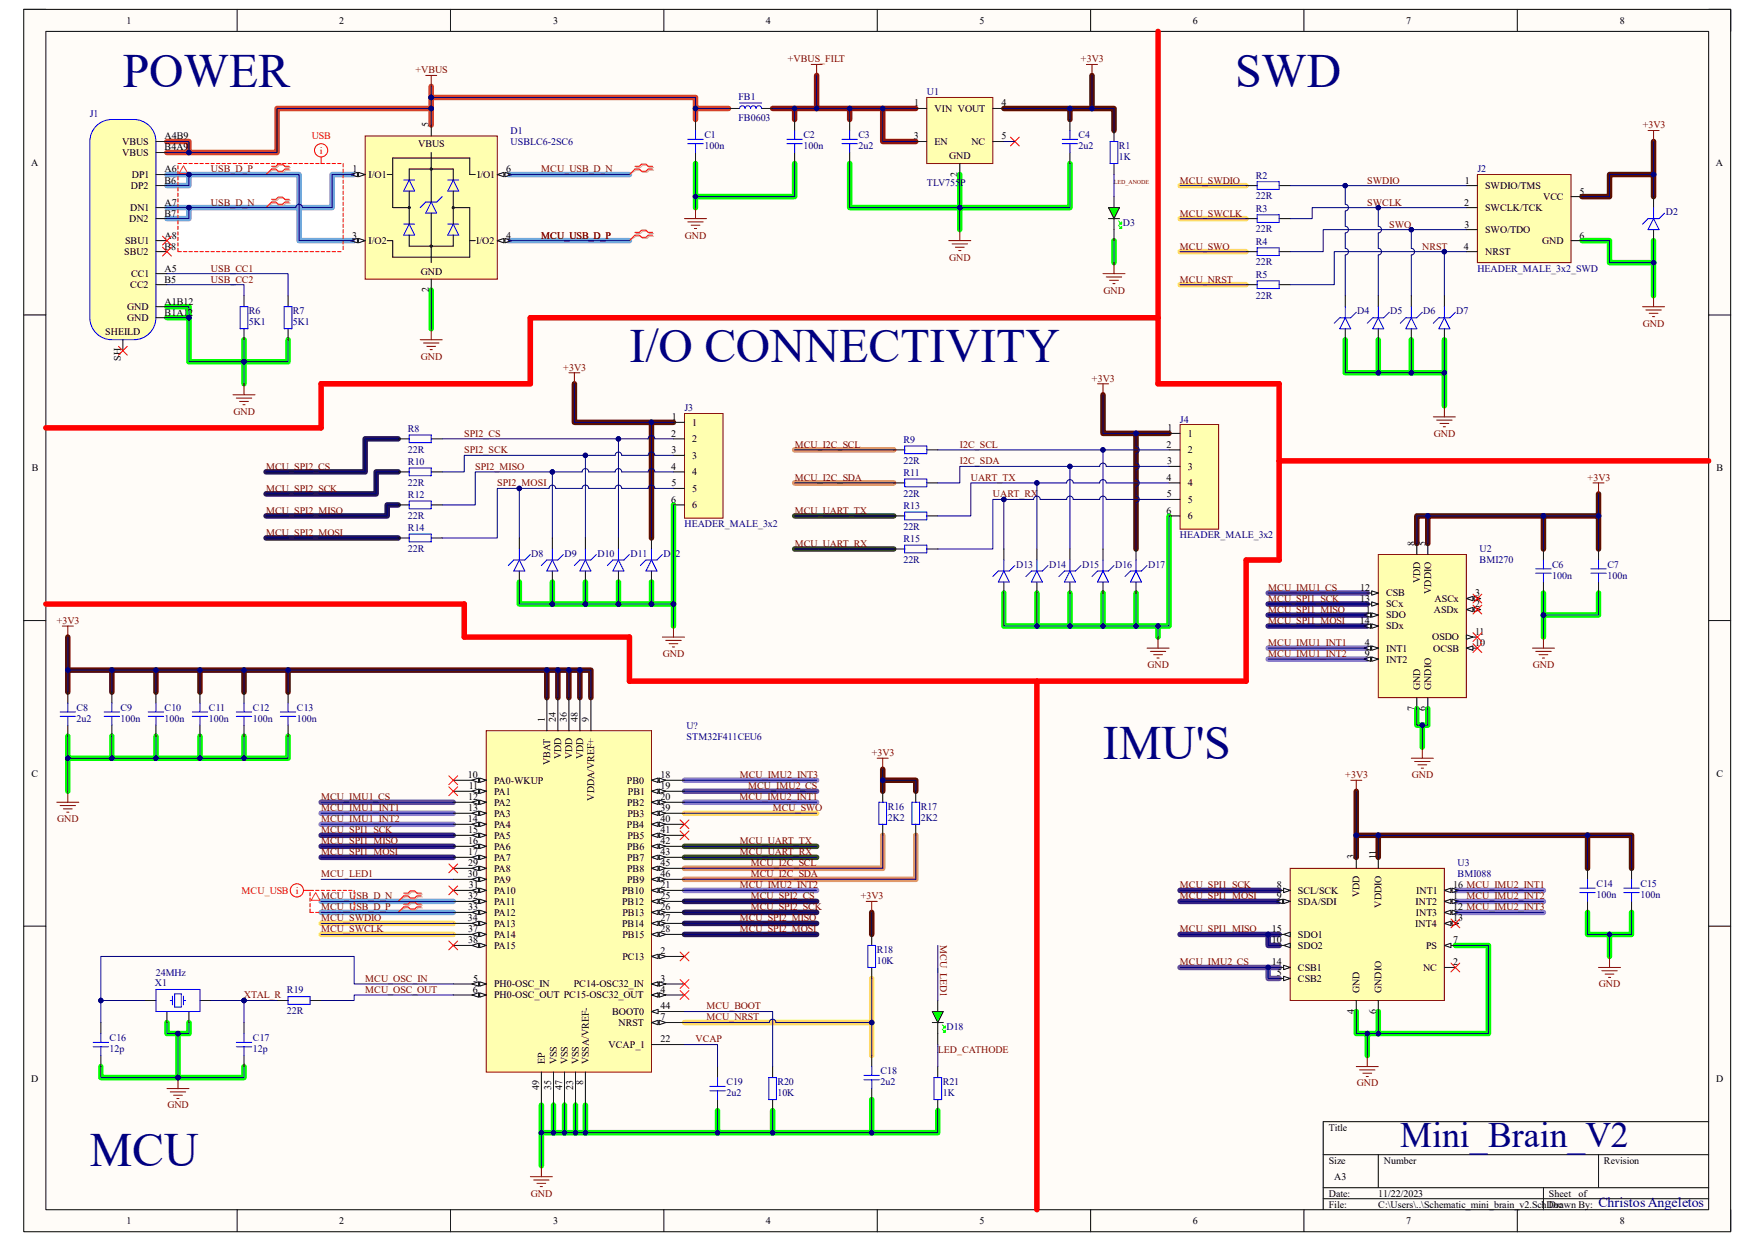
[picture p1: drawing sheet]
<svg xmlns="http://www.w3.org/2000/svg" width="297mm" height="210mm" viewBox="0 0 297 210" stroke-linecap="round" stroke-linejoin="round" font-family="sans-serif">
<defs><g id="words">
<g font-size="8.1" fill="#000080">
<text x="20.8" y="14.8">POWER</text>
<text x="209.1" y="14.8">SWD</text>
<text x="106.5" y="61.3">I/O CONNECTIVITY</text>
<text x="186.6" y="128.4">IMU'S</text>
<text x="15.2" y="197.4">MCU</text>
</g>
<text font-size="6.1" fill="#000080" x="237" y="194.1">Mini_Brain_V2</text>
<text font-size="2.4" fill="#000080" x="270.5" y="204.2">Christos Angeletos</text>
<g font-size="1.7">
<text x="21.4" y="4">1</text>
<text x="57.4" y="4">2</text>
<text x="93.6" y="4">3</text>
<text x="129.6" y="4">4</text>
<text x="165.8" y="4">5</text>
<text x="201.8" y="4">6</text>
<text x="238" y="4">7</text>
<text x="274.1" y="4">8</text>
<text x="154.7" y="18">1</text>
<text x="169.5" y="18">4</text>
<text x="27.9" y="23.6">A4B9</text>
<text x="72.6" y="21.5" transform="rotate(-90 72.6 21.5)">5</text>
<text x="154.6" y="23.6">3</text>
<text x="158.2" y="18.9">VIN VOUT</text>
<text x="169.5" y="23.6">5</text>
<text x="5.3" y="28">A</text>
<text x="20.7" y="24.5">VBUS</text>
<text x="20.7" y="26.4">VBUS</text>
<text x="27.9" y="25.4">B4A9</text>
<text x="27.9" y="29.2">A6</text>
<text x="59.6" y="29.2">1</text>
<text x="70.8" y="24.9">VBUS</text>
<text x="85.6" y="29.2">6</text>
<text x="158.2" y="24.5">EN</text>
<text x="160.7" y="27">GND</text>
<text x="162.1" y="29.9" transform="rotate(-90 162.1 29.9)">2</text>
<text x="164.4" y="24.5">NC</text>
<text x="290.4" y="28">A</text>
<text x="22" y="35.7">DN1</text>
<text x="22.1" y="32">DP2</text>
<text x="22.3" y="30.1">DP1</text>
<text x="27.9" y="31.1">B6</text>
<text x="27.9" y="34.8">A7</text>
<text x="62.4" y="30.1">I/O1</text>
<text x="80.7" y="30.1">I/O1</text>
<text x="247.8" y="34.8">2</text>
<text x="247.9" y="31.1">1</text>
<text x="251.3" y="32">SWDIO/TMS</text>
<text x="251.3" y="35.7">SWCLK/TCK</text>
<text x="261.2" y="33.9">VCC</text>
<text x="267.3" y="32.9">5</text>
<text x="21.2" y="41.3">SBU1</text>
<text x="21.9" y="37.6">DN2</text>
<text x="27.9" y="36.7">B7</text>
<text x="27.9" y="40.4">A8</text>
<text x="59.6" y="40.4">3</text>
<text x="62.4" y="41.3">I/O2</text>
<text x="80.6" y="41.3">I/O2</text>
<text x="85.6" y="40.4">4</text>
<text x="247.8" y="38.5">3</text>
<text x="251.3" y="39.5">SWO/TDO</text>
<text x="261" y="41.3">GND</text>
<text x="267.3" y="40.4">6</text>
<text x="21" y="43.2">SBU2</text>
<text x="22.2" y="46.9">CC1</text>
<text x="27.9" y="42.2">B8</text>
<text x="27.9" y="46">A5</text>
<text x="27.9" y="47.8">B5</text>
<text x="71.2" y="46.5">GND</text>
<text x="247.7" y="42.2">4</text>
<text x="251.3" y="43.2">NRST</text>
<text x="21.5" y="52.5">GND</text>
<text x="22.1" y="48.8">CC2</text>
<text x="27.9" y="51.6">A1B12</text>
<text x="27.9" y="53.4">B1A12</text>
<text x="72.6" y="49.5" transform="rotate(-90 72.6 49.5)">2</text>
<text x="17.8" y="56.8">SHEILD</text>
<text x="21.5" y="54.4">GND</text>
<text x="20.4" y="61.1" transform="rotate(-90 20.4 61.1)">SH</text>
<text x="113.7" y="71.1">1</text>
<text x="113.6" y="73.9">2</text>
<text x="113.7" y="76.7">3</text>
<text x="117.1" y="72.1">1</text>
<text x="117.1" y="74.8">2</text>
<text x="117.1" y="77.6">3</text>
<text x="197.4" y="75.8">2</text>
<text x="197.6" y="73">1</text>
<text x="201" y="73.9">1</text>
<text x="201" y="76.7">2</text>
<text x="5.4" y="79.8">B</text>
<text x="113.6" y="79.5">4</text>
<text x="113.6" y="82.3">5</text>
<text x="117.1" y="80.4">4</text>
<text x="117.1" y="83.2">5</text>
<text x="197.4" y="81.4">4</text>
<text x="197.5" y="78.6">3</text>
<text x="201" y="79.5">3</text>
<text x="201" y="82.3">4</text>
<text x="290.5" y="79.8">B</text>
<text x="113.6" y="85.1">6</text>
<text x="117.1" y="86">6</text>
<text x="197.4" y="87">6</text>
<text x="197.5" y="84.2">5</text>
<text x="201" y="85.1">5</text>
<text x="201" y="87.9">6</text>
<text x="239.4" y="92.3" transform="rotate(-90 239.4 92.3)">8</text>
<text x="241.3" y="92.3" transform="rotate(-90 241.3 92.3)">5</text>
<text x="230.2" y="100">12</text>
<text x="230.2" y="101.9">13</text>
<text x="234.6" y="100.9">CSB</text>
<text x="240.3" y="98.7" transform="rotate(-90 240.3 98.7)">VDD</text>
<text x="242.2" y="100.5" transform="rotate(-90 242.2 100.5)">VDDIO</text>
<text x="242.8" y="101.9">ASCx</text>
<text x="249.6" y="100.9">3</text>
<text x="230.1" y="105.6">14</text>
<text x="231.1" y="103.7">1</text>
<text x="234.6" y="104.6">SDO</text>
<text x="234.6" y="102.8">SCx</text>
<text x="234.6" y="106.5">SDx</text>
<text x="242.7" y="103.7">ASDx</text>
<text x="249.6" y="102.8">2</text>
<text x="249.6" y="107.4">11</text>
<text x="231" y="109.3">4</text>
<text x="231" y="111.2">9</text>
<text x="234.6" y="110.3">INT1</text>
<text x="234.6" y="112.1">INT2</text>
<text x="242.4" y="108.4">OSDO</text>
<text x="242.6" y="110.3">OCSB</text>
<text x="249.6" y="109.3">10</text>
<text x="240.3" y="116.8" transform="rotate(-90 240.3 116.8)">GND</text>
<text x="242.2" y="116.8" transform="rotate(-90 242.2 116.8)">GNDIO</text>
<text x="92.2" y="122.2" transform="rotate(-90 92.2 122.2)">1</text>
<text x="94.1" y="122.2" transform="rotate(-90 94.1 122.2)">24</text>
<text x="95.9" y="122.2" transform="rotate(-90 95.9 122.2)">36</text>
<text x="97.8" y="122.2" transform="rotate(-90 97.8 122.2)">48</text>
<text x="99.7" y="122.2" transform="rotate(-90 99.7 122.2)">9</text>
<text x="239.4" y="120.3" transform="rotate(-90 239.4 120.3)">7</text>
<text x="241.3" y="120.3" transform="rotate(-90 241.3 120.3)">6</text>
<text x="5.3" y="131.4">C</text>
<text x="79.2" y="131.7">10</text>
<text x="93.1" y="129.5" transform="rotate(-90 93.1 129.5)">VBAT</text>
<text x="95" y="128.5" transform="rotate(-90 95 128.5)">VDD</text>
<text x="96.9" y="128.5" transform="rotate(-90 96.9 128.5)">VDD</text>
<text x="98.7" y="128.5" transform="rotate(-90 98.7 128.5)">VDD</text>
<text x="111.8" y="131.7">18</text>
<text x="290.5" y="131.4">C</text>
<text x="79.2" y="135.4">12</text>
<text x="79.2" y="137.3">13</text>
<text x="79.3" y="133.6">11</text>
<text x="83.6" y="132.6">PA0-WKUP</text>
<text x="83.6" y="134.5">PA1</text>
<text x="83.6" y="136.4">PA2</text>
<text x="100.6" y="135.5" transform="rotate(-90 100.6 135.5)">VDDA/VREF+</text>
<text x="106.1" y="132.6">PB0</text>
<text x="106.1" y="136.4">PB2</text>
<text x="106.3" y="134.5">PB1</text>
<text x="111.8" y="133.6">19</text>
<text x="111.8" y="135.4">20</text>
<text x="111.8" y="137.3">39</text>
<text x="79.2" y="139.1">14</text>
<text x="79.2" y="142.9">16</text>
<text x="79.2" y="141">15</text>
<text x="83.6" y="138.2">PA3</text>
<text x="83.6" y="140.1">PA4</text>
<text x="83.6" y="141.9">PA5</text>
<text x="83.6" y="143.8">PA6</text>
<text x="106.1" y="140.1">PB4</text>
<text x="106.1" y="143.8">PB6</text>
<text x="106.2" y="138.2">PB3</text>
<text x="106.2" y="141.9">PB5</text>
<text x="111.8" y="139.1">40</text>
<text x="111.8" y="141">41</text>
<text x="111.8" y="142.9">42</text>
<text x="79.2" y="148.5">30</text>
<text x="79.2" y="144.7">17</text>
<text x="79.2" y="146.6">29</text>
<text x="83.6" y="145.7">PA7</text>
<text x="83.6" y="147.5">PA8</text>
<text x="83.6" y="149.4">PA9</text>
<text x="106.1" y="145.7">PB7</text>
<text x="106.1" y="147.5">PB8</text>
<text x="106.1" y="149.4">PB9</text>
<text x="111.8" y="144.7">43</text>
<text x="111.8" y="146.6">45</text>
<text x="111.8" y="148.5">46</text>
<text x="229.1" y="145.5" transform="rotate(-90 229.1 145.5)">3</text>
<text x="232.9" y="145.5" transform="rotate(-90 232.9 145.5)">11</text>
<text x="79.2" y="155.9">34</text>
<text x="79.2" y="152.2">32</text>
<text x="79.2" y="154.1">33</text>
<text x="79.3" y="150.3">31</text>
<text x="83.6" y="151.3">PA10</text>
<text x="83.6" y="153.1">PA11</text>
<text x="83.6" y="155">PA12</text>
<text x="105.3" y="151.3">PB10</text>
<text x="105.3" y="153.1">PB12</text>
<text x="105.3" y="155">PB13</text>
<text x="111.8" y="150.3">21</text>
<text x="111.8" y="152.2">25</text>
<text x="111.8" y="154.1">26</text>
<text x="111.8" y="155.9">27</text>
<text x="216.1" y="152.2">9</text>
<text x="216.1" y="150.3">8</text>
<text x="219.7" y="151.3">SCL/SCK</text>
<text x="219.7" y="153.1">SDA/SDI</text>
<text x="230.1" y="151.8" transform="rotate(-90 230.1 151.8)">VDD</text>
<text x="233.8" y="153.6" transform="rotate(-90 233.8 153.6)">VDDIO</text>
<text x="239.6" y="153.1">INT2</text>
<text x="239.6" y="155">INT3</text>
<text x="239.7" y="151.3">INT1</text>
<text x="245.9" y="152.2">1</text>
<text x="245.9" y="154.1">12 MCU_IMU2_INT3</text>
<text x="245.9" y="155.9">13</text>
<text x="245.9" y="150.3">16 MCU_IMU2_INT1</text>
<text x="79.2" y="157.8">37</text>
<text x="79.2" y="159.6">38</text>
<text x="83.6" y="156.8">PA13</text>
<text x="83.6" y="158.7">PA14</text>
<text x="83.6" y="160.6">PA15</text>
<text x="105.3" y="156.8">PB14</text>
<text x="105.3" y="158.7">PB15</text>
<text x="111.8" y="161.5">2</text>
<text x="111.8" y="157.8">28</text>
<text x="215.2" y="159.6">10</text>
<text x="215.3" y="157.8">15</text>
<text x="219.7" y="160.6">SDO2</text>
<text x="219.7" y="158.7">SDO1</text>
<text x="239.5" y="156.8">INT4</text>
<text x="241.3" y="160.6">PS</text>
<text x="245.9" y="159.6">7</text>
<text x="80.1" y="166.2">5</text>
<text x="83.6" y="167.1">PH0-OSC_IN</text>
<text x="97.1" y="167.1">PC14-OSC32_IN</text>
<text x="105.3" y="162.4">PC13</text>
<text x="111.8" y="166.2">3</text>
<text x="215.2" y="163.4">14</text>
<text x="216.1" y="165.2">5</text>
<text x="219.7" y="166.2">CSB2</text>
<text x="219.7" y="164.3">CSB1</text>
<text x="240.8" y="164.3">NC</text>
<text x="245.9" y="163.4">2</text>
<text x="80" y="168">6</text>
<text x="83.6" y="169">PH0-OSC_OUT PC15-OSC32_OUT</text>
<text x="103.6" y="171.7">BOOT0</text>
<text x="104.7" y="173.6">NRST</text>
<text x="111.8" y="168">4</text>
<text x="111.8" y="172.7">7</text>
<text x="111.8" y="170.8">44</text>
<text x="229.1" y="171.6" transform="rotate(-90 229.1 171.6)">4</text>
<text x="230.1" y="168" transform="rotate(-90 230.1 168)">GND</text>
<text x="232.9" y="171.6" transform="rotate(-90 232.9 171.6)">6</text>
<text x="233.8" y="168" transform="rotate(-90 233.8 168)">GNDIO</text>
<text x="103" y="177.3">VCAP_1</text>
<text x="111.8" y="176.4">22</text>
<text x="5.3" y="183.2">D</text>
<text x="91.2" y="184.5" transform="rotate(-90 91.2 184.5)">49</text>
<text x="92.2" y="180.1" transform="rotate(-90 92.2 180.1)">EP</text>
<text x="93.3" y="184.5" transform="rotate(-90 93.3 184.5)">35</text>
<text x="94.2" y="180.1" transform="rotate(-90 94.2 180.1)">VSS</text>
<text x="95.2" y="184.5" transform="rotate(-90 95.2 184.5)">47</text>
<text x="96.1" y="180.1" transform="rotate(-90 96.1 180.1)">VSS</text>
<text x="97" y="184.4" transform="rotate(-90 97 184.4)">23</text>
<text x="98" y="180.1" transform="rotate(-90 98 180.1)">VSS</text>
<text x="98.7" y="183.6" transform="rotate(-90 98.7 183.6)">8</text>
<text x="99.7" y="180.1" transform="rotate(-90 99.7 180.1)">VSSA/VREF-</text>
<text x="290.4" y="183.2">D</text>
<text x="224.9" y="191.3">Title</text>
<text x="224.9" y="196.9">Size</text>
<text x="234.2" y="196.9">Number</text>
<text x="271.4" y="196.9">Revision</text>
<text x="224.9" y="202.5">Date:</text>
<text x="225.8" y="199.7">A3</text>
<text x="233.3" y="202.5">11/22/2023</text>
<text x="262.1" y="202.5">Sheet</text>
<text x="267.2" y="202.5">of</text>
<text x="21.4" y="207.2">1</text>
<text x="57.4" y="207.2">2</text>
<text x="93.6" y="207.2">3</text>
<text x="129.6" y="207.2">4</text>
<text x="165.8" y="207.2">5</text>
<text x="201.8" y="207.2">6</text>
<text x="224.9" y="204.4">File:</text>
<text x="233.3" y="204.4">C:\Users\..\Schematic_mini_brain_v2.SchDoc</text>
<text x="238" y="207.2">7</text>
<text x="262.1" y="204.4">Drawn By:</text>
<text x="274.1" y="207.2">8</text>
</g>
<g font-size="1.7" fill="#800000">
<text x="133.3" y="10.5">+VBUS_FILT</text>
<text x="182.9" y="10.5">+3V3</text>
<text x="70.3" y="12.4">+VBUS</text>
<text x="278" y="21.7">+3V3</text>
<text x="35.7" y="29.2">USB_D_P</text>
<text x="91.6" y="29.2">MCU_USB_D_N</text>
<text x="35.7" y="34.8">USB_D_N</text>
<text x="199.7" y="31.1">MCU_SWDIO</text>
<text x="231.4" y="31.1">SWDIO</text>
<text x="231.4" y="34.8">SWCLK</text>
<text x="91.6" y="40.4">MCU_USB_D_P</text>
<text x="115.9" y="40.4">GND</text>
<text x="199.7" y="36.7">MCU_SWCLK</text>
<text x="235.1" y="38.5">SWO</text>
<text x="35.7" y="46">USB_CC1</text>
<text x="35.7" y="47.8">USB_CC2</text>
<text x="160.7" y="44.1">GND</text>
<text x="199.7" y="42.2">MCU_SWO</text>
<text x="199.7" y="47.8">MCU_NRST</text>
<text x="240.7" y="42.2">NRST</text>
<text x="186.7" y="49.7">GND</text>
<text x="278" y="55.3">GND</text>
<text x="71.2" y="60.9">GND</text>
<text x="95.3" y="62.7">+3V3</text>
<text x="184.8" y="64.6">+3V3</text>
<text x="39.5" y="70.2">GND</text>
<text x="78.6" y="73.9">SPI2_CS</text>
<text x="78.6" y="76.7">SPI2_SCK</text>
<text x="134.5" y="75.8">MCU_I2C_SCL</text>
<text x="162.4" y="75.8">I2C_SCL</text>
<text x="242.7" y="73.9">GND</text>
<text x="45" y="79.5">MCU_SPI2_CS</text>
<text x="45" y="83.2">MCU_SPI2_SCK</text>
<text x="80.4" y="79.5">SPI2_MISO</text>
<text x="84.2" y="82.3">SPI2_MOSI</text>
<text x="134.5" y="81.4">MCU_I2C_SDA</text>
<text x="162.4" y="78.6">I2C_SDA</text>
<text x="164.3" y="81.4">UART_TX</text>
<text x="268.7" y="81.4">+3V3</text>
<text x="45" y="87">MCU_SPI2_MISO</text>
<text x="134.5" y="87">MCU_UART_TX</text>
<text x="168" y="84.2">UART_RX</text>
<text x="45" y="90.7">MCU_SPI2_MOSI</text>
<text x="134.5" y="92.5">MCU_UART_RX</text>
<text x="214.6" y="101.9">MCU_SPI1_SCK</text>
<text x="214.6" y="100">MCU_IMU1_CS</text>
<text x="9.6" y="105.6">+3V3</text>
<text x="214.6" y="103.7">MCU_SPI1_MISO</text>
<text x="214.6" y="105.6">MCU_SPI1_MOSI</text>
<text x="112.2" y="111.2">GND</text>
<text x="194.2" y="113.1">GND</text>
<text x="214.6" y="109.3">MCU_IMU1_INT1</text>
<text x="214.6" y="111.2">MCU_IMU1_INT2</text>
<text x="259.4" y="113.1">GND</text>
<text x="125.2" y="131.7">MCU_IMU2_INT3</text>
<text x="147.5" y="128">+3V3</text>
<text x="227.7" y="131.7">+3V3</text>
<text x="238.9" y="131.7">GND</text>
<text x="54.4" y="137.3">MCU_IMU1_INT1</text>
<text x="54.4" y="135.4">MCU_IMU1_CS</text>
<text x="125.1" y="135.4">MCU_IMU2_INT1</text>
<text x="126.6" y="133.6">MCU_IMU2_CS</text>
<text x="130.8" y="137.3">MCU_SWO</text>
<text x="9.7" y="139.1">GND</text>
<text x="54.4" y="142.9">MCU_SPI1_MISO</text>
<text x="54.4" y="141">MCU_SPI1_SCK</text>
<text x="54.4" y="139.1">MCU_IMU1_INT2</text>
<text x="125.2" y="142.9">MCU_UART_TX</text>
<text x="54.4" y="144.7">MCU_SPI1_MOSI</text>
<text x="54.4" y="148.5">MCU_LED1</text>
<text x="125.2" y="144.7">MCU_UART_RX</text>
<text x="127" y="146.6">MCU_I2C_SCL</text>
<text x="127" y="148.5">MCU_I2C_SDA</text>
<text x="54.4" y="155.9">MCU_SWDIO</text>
<text x="54.4" y="152.2">MCU_USB_D_N</text>
<text x="54.4" y="154.1">MCU_USB_D_P</text>
<text x="125.2" y="155.9">MCU_SPI2_MISO</text>
<text x="125.2" y="150.3">MCU_IMU2_INT2</text>
<text x="127" y="152.2">MCU_SPI2_CS</text>
<text x="127" y="154.1">MCU_SPI2_SCK</text>
<text x="145.7" y="152.2">+3V3</text>
<text x="199.7" y="150.3">MCU_SPI1_SCK</text>
<text x="199.7" y="152.2">MCU_SPI1_MOSI</text>
<text x="248.2" y="152.2">MCU_IMU2_INT2</text>
<text x="54.4" y="157.8">MCU_SWCLK</text>
<text x="125.2" y="157.8">MCU_SPI2_MOSI</text>
<text x="159.1" y="160" transform="rotate(90 159.1 160)">MCU_LED1</text>
<text x="199.7" y="157.8">MCU_SPI1_MISO</text>
<text x="61.8" y="166.2">MCU_OSC_IN</text>
<text x="199.7" y="163.4">MCU_IMU2_CS</text>
<text x="270.6" y="167.1">GND</text>
<text x="41.3" y="169">XTAL_R</text>
<text x="61.8" y="168">MCU_OSC_OUT</text>
<text x="119.5" y="170.8">MCU_BOOT</text>
<text x="119.5" y="172.7">MCU_NRST</text>
<text x="117.7" y="176.4">VCAP</text>
<text x="158.7" y="178.3">LED_CATHODE</text>
<text x="229.6" y="183.9">GND</text>
<text x="28.3" y="187.6">GND</text>
<text x="89.8" y="202.5">GND</text>
</g>
<g font-size="1.7" fill="#000080">
<text x="125" y="16.9">FB1</text>
<text x="156.8" y="16.1">U1</text>
<text x="15.2" y="19.9">J1</text>
<text x="86.4" y="22.6">D1</text>
<text x="119.2" y="23.4">C1</text>
<text x="125" y="20.4">FB0603</text>
<text x="136" y="23.4">C2</text>
<text x="145.3" y="23.4">C3</text>
<text x="182.5" y="23.4">C4</text>
<text x="86.4" y="24.5">USBLC6-2SC6</text>
<text x="119.2" y="25.3">100n</text>
<text x="136" y="25.3">100n</text>
<text x="145.3" y="25.3">2u2</text>
<text x="182.5" y="25.3">2u2</text>
<text x="189.4" y="25.3">R1</text>
<text x="189.4" y="27.1">1K</text>
<text x="250" y="29.2">J2</text>
<text x="156.8" y="31.4">TLV755P</text>
<text x="212.6" y="30.2">R2</text>
<text x="212.6" y="33.7">22R</text>
<text x="212.6" y="35.8">R3</text>
<text x="190" y="38.3">D3</text>
<text x="212.6" y="39.3">22R</text>
<text x="212.6" y="41.4">R4</text>
<text x="281.9" y="36.4">D2</text>
<text x="212.6" y="44.9">22R</text>
<text x="212.6" y="47">R5</text>
<text x="250" y="46">HEADER_MALE_3x2_SWD</text>
<text x="42.1" y="53.2">R6</text>
<text x="49.6" y="53.2">R7</text>
<text x="212.6" y="50.5">22R</text>
<text x="229.7" y="53.2">D4</text>
<text x="235.3" y="53.2">D5</text>
<text x="240.9" y="53.2">D6</text>
<text x="246.5" y="53.2">D7</text>
<text x="42.1" y="55.1">5K1</text>
<text x="49.6" y="55.1">5K1</text>
<text x="115.8" y="69.6">J3</text>
<text x="199.7" y="71.5">J4</text>
<text x="69" y="73.1">R8</text>
<text x="69" y="76.6">22R</text>
<text x="152.9" y="74.9">R9</text>
<text x="69" y="78.7">R10</text>
<text x="69" y="82.2">22R</text>
<text x="152.9" y="78.5">22R</text>
<text x="152.9" y="80.5">R11</text>
<text x="69" y="84.2">R12</text>
<text x="69" y="87.8">22R</text>
<text x="69" y="89.8">R14</text>
<text x="115.8" y="89.2">HEADER_MALE_3x2</text>
<text x="152.9" y="84.1">22R</text>
<text x="152.9" y="86.1">R13</text>
<text x="152.9" y="89.7">22R</text>
<text x="69" y="93.4">22R</text>
<text x="89.9" y="94.2">D8</text>
<text x="95.5" y="94.2">D9</text>
<text x="101.1" y="94.2">D10</text>
<text x="106.7" y="94.2">D11</text>
<text x="112.3" y="94.2">D12</text>
<text x="152.9" y="91.7">R15</text>
<text x="152.9" y="95.2">22R</text>
<text x="199.7" y="91.1">HEADER_MALE_3x2</text>
<text x="250.4" y="93.5">U2</text>
<text x="250.4" y="95.3">BMI270</text>
<text x="172" y="96.1">D13</text>
<text x="177.5" y="96.1">D14</text>
<text x="183.1" y="96.1">D15</text>
<text x="188.7" y="96.1">D16</text>
<text x="194.3" y="96.1">D17</text>
<text x="262.7" y="96.1">C6</text>
<text x="262.7" y="98">100n</text>
<text x="272" y="96.1">C7</text>
<text x="272" y="98">100n</text>
<text x="13" y="120.3">C8</text>
<text x="13" y="122.2">2u2</text>
<text x="20.4" y="120.3">C9</text>
<text x="20.4" y="122.2">100n</text>
<text x="27.9" y="120.3">C10</text>
<text x="27.9" y="122.2">100n</text>
<text x="35.3" y="120.3">C11</text>
<text x="35.3" y="122.2">100n</text>
<text x="42.8" y="120.3">C12</text>
<text x="42.8" y="122.2">100n</text>
<text x="50.2" y="120.3">C13</text>
<text x="50.2" y="122.2">100n</text>
<text x="116.2" y="123.3">U?</text>
<text x="116.2" y="125.2">STM32F411CEU6</text>
<text x="150.2" y="137.1">R16</text>
<text x="155.8" y="137.1">R17</text>
<text x="150.2" y="138.9">2K2</text>
<text x="155.8" y="138.9">2K2</text>
<text x="246.7" y="146.6">U3</text>
<text x="246.7" y="148.5">BMI088</text>
<text x="270.2" y="150.2">C14</text>
<text x="270.2" y="152">100n</text>
<text x="277.6" y="150.2">C15</text>
<text x="277.6" y="152">100n</text>
<text x="148.4" y="161.3">R18</text>
<text x="26.2" y="166.9">X1</text>
<text x="26.4" y="165.2">24MHz</text>
<text x="148.4" y="163.2">10K</text>
<text x="48.6" y="168.1">R19</text>
<text x="48.6" y="171.7">22R</text>
<text x="18.5" y="176.2">C16</text>
<text x="18.5" y="178.1">12p</text>
<text x="42.8" y="176.2">C17</text>
<text x="42.8" y="178.1">12p</text>
<text x="160.2" y="174.4">D18</text>
<text x="122.9" y="183.7">C19</text>
<text x="122.9" y="185.5">2u2</text>
<text x="131.6" y="183.7">R20</text>
<text x="131.6" y="185.5">10K</text>
<text x="149" y="181.8">C18</text>
<text x="149" y="183.7">2u2</text>
<text x="159.6" y="183.7">R21</text>
<text x="159.6" y="185.5">1K</text>
</g>
<g font-size="1.7" fill="#f00">
<text x="52.7" y="23.6">USB</text>
<text x="54.1" y="26">i</text>
<text x="40.9" y="151.3">MCU_USB</text>
<text x="50" y="151.3">i</text>
</g>
<text font-size="1" fill="#800000" x="188.5" y="31.2">LED_ANODE</text>
</g></defs>
<path d="M4 1.6h288.9v206.8h-288.9z" fill-rule="evenodd" fill="#fffcf8"/>
<path d="M4 1.6h288.9v206.8h-288.9z" fill="none" stroke="#000" stroke-width=".17"/>
<path d="M7.8 5.3h281.4v199.4h-281.4z" fill-rule="evenodd" fill="#fffcf8"/>
<g fill="none" stroke="#000" stroke-width=".17">
<path d="M4 1.6h3.7M7.8 5.3h281.4v199.4h-281.4zM40.1 1.6v3.7M76.2 1.6v3.7M112.3 1.6v3.7M148.5 1.6v3.7M184.6 1.6v3.7M220.7 1.6v3.7M256.8 1.6v3.7M289.2 1.6h3.7v3.7M4 53.3h3.7M289.2 53.3h3.7"/>
<path d="M4 105h3.8M289.2 105h3.7M4 156.7h3.8M289.2 156.7h3.7M223.9 195.4h65.3M233.3 195.4v5.6M270.5 195.4v5.6M289.2 189.8h-65.3v14.9M40.1 204.7v3.7M76.2 204.7v3.7M112.4 204.7v3.7M148.5 204.7v3.7"/>
<path d="M184.6 204.7v3.7M220.7 204.7v3.7M223.9 201h65.3M223.9 202.9h65.3M256.8 204.7v3.7M261.2 201v3.7M292.9 204.7v3.7"/>
</g>
<g fill="#fff">
<path d="M52.5 150.7h7.4v3.7h-7.4z" fill-rule="evenodd"/>
<path d="M30.1 27.7h28v14.9h-28z" fill-rule="evenodd"/>
</g>
<path d="M28.2 29.5h22.4v11.2h9.3M32 29.5v1.9h-3.8M32 35.1v1.9h-3.8M59.9 29.5h-3.7v5.6h-28M86 29.5h20.5M86 40.7h20.5M54.3 154.4h22.4M54.3 152.5h22.4" fill="none" stroke="#6fa8dc" stroke-width=".93"/>
<g fill="none" stroke="#0f0" stroke-width=".93">
<path d="M117.7 27.7v7.4M134.5 27.7v5.6h-16.8M143.8 27.7v7.4h18.6v-5.6M181.1 27.7v7.4h-18.7v3.8M28.2 53.8h3.8v7.4h16.7v-3.7M28.2 51.9h3.8v1.9M41.3 57.5v7.4M73 49.1v6.5M188.5 40.7v3.7M227.7 57.5v5.6h16.7v-5.6M233.3 57.5v5.6M238.8 57.5v5.6"/>
<path d="M267.7 40.7h4.7v3.7h7.4v-3.7M279.8 44.4v5.6M244.4 63.1v5.6M93.5 98.5v3.7M99.1 98.5v3.7M104.7 98.5v3.7M110.3 98.5v3.7M114 85.4v16.8h-26.1v-3.7M197.8 87.3v18.6h-27.9v-5.5M114 102.2v3.7M175.5 100.4v5.5M181.1 100.4v5.5"/>
<path d="M186.7 100.4v5.5M192.3 100.4v5.5M196 105.9v1.9M239.8 119.9v2.8h1.8v-2.8M261.2 100.4v3.7h9.3v-3.7M261.2 104.1v3.7M11.5 124.6v3.7h7.4v-3.7M11.5 128.3v5.6M26.4 124.6v3.7h-7.5M33.8 124.6v3.7h-7.4M41.3 124.6v3.7h-7.5M48.8 124.6v3.7h-7.5"/>
<path d="M240.7 122.7v3.7M246.3 160h5.6v14.9h-18.6M268.7 154.4v3.7h7.4v-3.7M272.4 158.1v3.8M28.3 173v1.9h3.7v-1.9M30.1 174.9v7.5M229.5 171.2v3.7h3.8v-3.7M231.4 174.9v3.7M17.1 180.5v1.9h24.2v-1.9M91.6 187v4.7h2.1v-4.7M91.6 191.7v5.6M95.5 187v4.7h-1.8"/>
<path d="M97.4 187v4.7h-1.9M99.1 187v4.7h-1.7M121.4 187.9v3.8h-22.3M130.8 187.9v3.8M147.5 186.1v5.6h-26.1M158.7 187.9v3.8h-11.2"/>
</g>
<path d="M73 16.5v4.7M73 16.5h44.7v1.9h5.6M73 18.4h-26.1v7.4h-18.7M73 14.6v1.9M117.7 18.4v1.8M28.2 23.9h3.8v1.9" fill="none" stroke="#cc4125" stroke-width=".93"/>
<path d="M130.8 18.4h3.7v1.8M134.5 18.4h20.5M138.2 12.8v5.6M143.8 18.4v1.8M149.4 18.4v5.6h5.6" fill="none" stroke="#a61c00" stroke-width=".93"/>
<g fill="none" stroke="#5b0f00" stroke-width=".93">
<path d="M169.9 18.4h18.6v3.7M181.1 18.4v1.8M184.8 12.8v5.6M267.7 33.3h4.7v-3.8h7.4v3.8M279.8 24v5.5M97.2 64.9v6.6h16.8M110.3 71.5v19.5M186.7 66.8v6.5h5.6v19.6M192.3 73.3h5.5M241.6 87.3h-1.8v4.7M261.2 87.3h9.3v5.6M261.2 87.3h-19.6v4.7"/>
<path d="M261.2 87.3v5.6M270.5 83.6v3.7M11.5 113.4h7.4v3.7M11.5 107.8v9.3M18.9 113.4h7.5v3.7M26.4 113.4h7.4v3.7M33.8 113.4h7.5v3.7M41.3 113.4h7.5v3.7M48.8 113.4h43.7M92.5 118.1v-4.7h1.9v4.7M94.4 113.4h1.9M96.3 118.1v-4.7h1.8v4.7"/>
<path d="M98.1 113.4h1.9v4.7M149.4 130.2v3.7M149.4 132h5.6v1.9M229.5 133.9v11.2M147.5 154.4v3.7M229.5 141.4h46.6v5.5M233.3 141.4v3.7M268.7 141.4v5.5"/>
</g>
<path d="M199.7 31.4h11.2M199.7 37h11.2M199.7 42.6h11.2M199.7 48.2h11.2M115.8 137.6h22.4M54.3 158.1h22.4M54.3 156.3h22.4M115.8 173h31.7M147.5 165.6v13" fill="none" stroke="#ffd966" stroke-width=".93"/>
<path d="M134.5 87.3h16.8M134.5 92.9h16.8M115.8 145.1h22.4M115.8 143.2h22.4" fill="none" stroke="#274e13" stroke-width=".93"/>
<path d="M67.4 74.3h-5.6v5.6h-16.8M67.4 79.9h-3.7v3.7h-18.7M45 91h22.4M67.4 85.4h-1.9v1.9h-20.5M115.8 158.1h22.4M115.8 156.3h22.4M115.8 154.4h22.4M115.8 152.5h22.4" fill="none" stroke="#20124d" stroke-width=".93"/>
<path d="M214.6 102.2h16.8M214.6 104.1h16.8M214.6 105.9h16.8M54.3 141.4h22.4M54.3 143.2h22.4M54.3 145.1h22.4M199.7 158.1h16.8M199.7 150.7h16.8M199.7 152.5h16.8M214.6 158.1v1.9h1.9" fill="none" stroke="#351c75" stroke-width=".93"/>
<path d="M214.6 109.7h16.8M214.6 111.5h16.8M54.3 139.5h22.4M54.3 137.6h22.4M115.8 135.8h22.4M115.8 132h22.4M115.8 150.7h22.4M246.3 150.7h14.9M246.3 152.5h14.9M246.3 154.4h14.9" fill="none" stroke="#8e7cc3" stroke-width=".93"/>
<path d="M214.6 100.4h16.8M54.3 135.8h22.4M115.8 133.9h22.4M199.7 163.7h16.8M214.6 163.7v1.9h1.9" fill="none" stroke="#674ea7" stroke-width=".93"/>
<path d="M134.5 76.1h16.8M134.5 81.7h16.8M149.4 141.4v5.5h-33.6M155 141.4v7.4h-39.2" fill="none" stroke="#e69138" stroke-width=".93"/>
<path d="M82.3 123.7h28v57.7h-28z" fill-rule="evenodd" fill="#ffffb0"/>
<path d="M82.3 123.7h28v57.7h-28z" fill="none" stroke="#800000" stroke-width=".17"/>
<path d="M92.5 118.1v5.6M110.3 161.9h5.5" fill="none" stroke="#000" stroke-width=".17"/>
<path d="M110.3 161.9l1.1-.4v.7z" fill="#f8fcff"/>
<path d="M110.3 161.9l1.1-.4v.7z" fill="none" stroke="#000" stroke-width=".17"/>
<path d="M111.6 161.5l1.1 .4-1.1 .3z" fill="#f8fcff"/>
<path d="M110.3 166.5h5.5M111.6 161.5l1.1 .4-1.1 .3z" fill="none" stroke="#000" stroke-width=".17"/>
<path d="M110.3 166.5l1.1-.4v.8z" fill="#f8fcff"/>
<path d="M110.3 166.5l1.1-.4v.8z" fill="none" stroke="#000" stroke-width=".17"/>
<path d="M111.6 166.1l1.1 .4-1.1 .4z" fill="#f8fcff"/>
<path d="M110.3 168.4h5.5M111.6 166.1l1.1 .4-1.1 .4z" fill="none" stroke="#000" stroke-width=".17"/>
<path d="M110.3 168.4l1.1-.4v.8z" fill="#f8fcff"/>
<path d="M110.3 168.4l1.1-.4v.8z" fill="none" stroke="#000" stroke-width=".17"/>
<path d="M111.6 168l1.1 .4-1.1 .4z" fill="#f8fcff"/>
<path d="M76.7 166.5h5.6M111.6 168l1.1 .4-1.1 .4z" fill="none" stroke="#000" stroke-width=".17"/>
<path d="M81.2 166.1l1.1 .4-1.1 .4z" fill="#f8fcff"/>
<path d="M81.2 166.1l1.1 .4-1.1 .4z" fill="none" stroke="#000" stroke-width=".17"/>
<path d="M79.9 166.5l1.1-.4v.8z" fill="#f8fcff"/>
<path d="M76.7 168.4h5.6M79.9 166.5l1.1-.4v.8z" fill="none" stroke="#000" stroke-width=".17"/>
<path d="M81.2 168l1.1 .4-1.1 .4z" fill="#f8fcff"/>
<path d="M81.2 168l1.1 .4-1.1 .4z" fill="none" stroke="#000" stroke-width=".17"/>
<path d="M79.9 168.4l1.1-.4v.8z" fill="#f8fcff"/>
<path d="M79.9 168.4l1.1-.4v.8zM110.3 173h5.5" fill="none" stroke="#000" stroke-width=".17"/>
<path d="M110.3 173l1.1-.3v.7z" fill="#f8fcff"/>
<path d="M110.3 173l1.1-.3v.7z" fill="none" stroke="#000" stroke-width=".17"/>
<path d="M111.6 172.7l1.1 .3-1.1 .4z" fill="#f8fcff"/>
<path d="M100 118.1v5.6M76.7 132h5.6M111.6 172.7l1.1 .3-1.1 .4zM99.1 181.4v5.6" fill="none" stroke="#000" stroke-width=".17"/>
<path d="M81.2 131.7l1.1 .3-1.1 .4z" fill="#f8fcff"/>
<path d="M81.2 131.7l1.1 .3-1.1 .4z" fill="none" stroke="#000" stroke-width=".17"/>
<path d="M79.9 132l1.1-.3v.7z" fill="#f8fcff"/>
<path d="M76.7 133.9h5.6M79.9 132l1.1-.3v.7z" fill="none" stroke="#000" stroke-width=".17"/>
<path d="M81.2 133.5l1.1 .4-1.1 .4z" fill="#f8fcff"/>
<path d="M81.2 133.5l1.1 .4-1.1 .4z" fill="none" stroke="#000" stroke-width=".17"/>
<path d="M79.9 133.9l1.1-.4v.8z" fill="#f8fcff"/>
<path d="M76.7 135.8h5.6M79.9 133.9l1.1-.4v.8z" fill="none" stroke="#000" stroke-width=".17"/>
<path d="M81.2 135.4l1.1 .4-1.1 .3z" fill="#f8fcff"/>
<path d="M81.2 135.4l1.1 .4-1.1 .3z" fill="none" stroke="#000" stroke-width=".17"/>
<path d="M79.9 135.8l1.1-.4v.7z" fill="#f8fcff"/>
<path d="M76.7 137.6h5.6M79.9 135.8l1.1-.4v.7z" fill="none" stroke="#000" stroke-width=".17"/>
<path d="M81.2 137.3l1.1 .3-1.1 .4z" fill="#f8fcff"/>
<path d="M81.2 137.3l1.1 .3-1.1 .4z" fill="none" stroke="#000" stroke-width=".17"/>
<path d="M79.9 137.6l1.1-.3v.7z" fill="#f8fcff"/>
<path d="M76.7 139.5h5.6M79.9 137.6l1.1-.3v.7z" fill="none" stroke="#000" stroke-width=".17"/>
<path d="M81.2 139.1l1.1 .4-1.1 .4z" fill="#f8fcff"/>
<path d="M81.2 139.1l1.1 .4-1.1 .4z" fill="none" stroke="#000" stroke-width=".17"/>
<path d="M79.9 139.5l1.1-.4v.8z" fill="#f8fcff"/>
<path d="M79.9 139.5l1.1-.4v.8zM76.7 141.4h5.6" fill="none" stroke="#000" stroke-width=".17"/>
<path d="M81.2 141l1.1 .4-1.1 .3z" fill="#f8fcff"/>
<path d="M81.2 141l1.1 .4-1.1 .3z" fill="none" stroke="#000" stroke-width=".17"/>
<path d="M79.9 141.4l1.1-.4v.7z" fill="#f8fcff"/>
<path d="M76.7 143.2h5.6M79.9 141.4l1.1-.4v.7z" fill="none" stroke="#000" stroke-width=".17"/>
<path d="M81.2 142.8l1.1 .4-1.1 .4z" fill="#f8fcff"/>
<path d="M81.2 142.8l1.1 .4-1.1 .4z" fill="none" stroke="#000" stroke-width=".17"/>
<path d="M79.9 143.2l1.1-.4v.8z" fill="#f8fcff"/>
<path d="M76.7 145.1h5.6M79.9 143.2l1.1-.4v.8z" fill="none" stroke="#000" stroke-width=".17"/>
<path d="M81.2 144.7l1.1 .4-1.1 .4z" fill="#f8fcff"/>
<path d="M81.2 144.7l1.1 .4-1.1 .4z" fill="none" stroke="#000" stroke-width=".17"/>
<path d="M79.9 145.1l1.1-.4v.8z" fill="#f8fcff"/>
<path d="M110.3 132h5.5M79.9 145.1l1.1-.4v.8z" fill="none" stroke="#000" stroke-width=".17"/>
<path d="M110.3 132l1.1-.3v.7z" fill="#f8fcff"/>
<path d="M110.3 132l1.1-.3v.7z" fill="none" stroke="#000" stroke-width=".17"/>
<path d="M111.6 131.7l1.1 .3-1.1 .4z" fill="#f8fcff"/>
<path d="M110.3 133.9h5.5M111.6 131.7l1.1 .3-1.1 .4z" fill="none" stroke="#000" stroke-width=".17"/>
<path d="M110.3 133.9l1.1-.4v.8z" fill="#f8fcff"/>
<path d="M110.3 133.9l1.1-.4v.8z" fill="none" stroke="#000" stroke-width=".17"/>
<path d="M111.6 133.5l1.1 .4-1.1 .4z" fill="#f8fcff"/>
<path d="M110.3 135.8h5.5M111.6 133.5l1.1 .4-1.1 .4z" fill="none" stroke="#000" stroke-width=".17"/>
<path d="M110.3 135.8l1.1-.4v.7z" fill="#f8fcff"/>
<path d="M110.3 135.8l1.1-.4v.7z" fill="none" stroke="#000" stroke-width=".17"/>
<path d="M111.6 135.4l1.1 .4-1.1 .3z" fill="#f8fcff"/>
<path d="M111.6 135.4l1.1 .4-1.1 .3zM110.3 150.7h5.5" fill="none" stroke="#000" stroke-width=".17"/>
<path d="M110.3 150.7l1.1-.4v.8z" fill="#f8fcff"/>
<path d="M110.3 150.7l1.1-.4v.8z" fill="none" stroke="#000" stroke-width=".17"/>
<path d="M111.6 150.3l1.1 .4-1.1 .4z" fill="#f8fcff"/>
<path d="M94.4 118.1v5.6M110.3 152.5h5.5M111.6 150.3l1.1 .4-1.1 .4zM110.3 176.8h5.5M97.4 181.4v5.6" fill="none" stroke="#000" stroke-width=".17"/>
<path d="M110.3 152.5l1.1-.3v.7z" fill="#f8fcff"/>
<path d="M110.3 152.5l1.1-.3v.7z" fill="none" stroke="#000" stroke-width=".17"/>
<path d="M111.6 152.2l1.1 .3-1.1 .4z" fill="#f8fcff"/>
<path d="M110.3 154.4h5.5M111.6 152.2l1.1 .3-1.1 .4z" fill="none" stroke="#000" stroke-width=".17"/>
<path d="M110.3 154.4l1.1-.4v.8z" fill="#f8fcff"/>
<path d="M110.3 154.4l1.1-.4v.8z" fill="none" stroke="#000" stroke-width=".17"/>
<path d="M111.6 154l1.1 .4-1.1 .4z" fill="#f8fcff"/>
<path d="M110.3 156.3h5.5M111.6 154l1.1 .4-1.1 .4z" fill="none" stroke="#000" stroke-width=".17"/>
<path d="M110.3 156.3l1.1-.4v.7z" fill="#f8fcff"/>
<path d="M110.3 156.3l1.1-.4v.7z" fill="none" stroke="#000" stroke-width=".17"/>
<path d="M111.6 155.9l1.1 .4-1.1 .3z" fill="#f8fcff"/>
<path d="M110.3 158.1h5.5M111.6 155.9l1.1 .4-1.1 .3z" fill="none" stroke="#000" stroke-width=".17"/>
<path d="M110.3 158.1l1.1-.3v.7z" fill="#f8fcff"/>
<path d="M110.3 158.1l1.1-.3v.7z" fill="none" stroke="#000" stroke-width=".17"/>
<path d="M111.6 157.8l1.1 .3-1.1 .4z" fill="#f8fcff"/>
<path d="M76.7 146.9h5.6M111.6 157.8l1.1 .3-1.1 .4z" fill="none" stroke="#000" stroke-width=".17"/>
<path d="M81.2 146.6l1.1 .3-1.1 .4z" fill="#f8fcff"/>
<path d="M81.2 146.6l1.1 .3-1.1 .4z" fill="none" stroke="#000" stroke-width=".17"/>
<path d="M79.9 146.9l1.1-.3v.7z" fill="#f8fcff"/>
<path d="M76.7 148.8h5.6M79.9 146.9l1.1-.3v.7z" fill="none" stroke="#000" stroke-width=".17"/>
<path d="M81.2 148.4l1.1 .4-1.1 .4z" fill="#f8fcff"/>
<path d="M81.2 148.4l1.1 .4-1.1 .4z" fill="none" stroke="#000" stroke-width=".17"/>
<path d="M79.9 148.8l1.1-.4v.8z" fill="#f8fcff"/>
<path d="M76.7 150.7h5.6M79.9 148.8l1.1-.4v.8z" fill="none" stroke="#000" stroke-width=".17"/>
<path d="M81.2 150.3l1.1 .4-1.1 .4z" fill="#f8fcff"/>
<path d="M81.2 150.3l1.1 .4-1.1 .4z" fill="none" stroke="#000" stroke-width=".17"/>
<path d="M79.9 150.7l1.1-.4v.8z" fill="#f8fcff"/>
<path d="M76.7 152.5h5.6M79.9 150.7l1.1-.4v.8z" fill="none" stroke="#000" stroke-width=".17"/>
<path d="M81.2 152.2l1.1 .3-1.1 .4z" fill="#f8fcff"/>
<path d="M81.2 152.2l1.1 .3-1.1 .4z" fill="none" stroke="#000" stroke-width=".17"/>
<path d="M79.9 152.5l1.1-.3v.7z" fill="#f8fcff"/>
<path d="M76.7 154.4h5.6M79.9 152.5l1.1-.3v.7z" fill="none" stroke="#000" stroke-width=".17"/>
<path d="M81.2 154l1.1 .4-1.1 .4z" fill="#f8fcff"/>
<path d="M81.2 154l1.1 .4-1.1 .4z" fill="none" stroke="#000" stroke-width=".17"/>
<path d="M79.9 154.4l1.1-.4v.8z" fill="#f8fcff"/>
<path d="M76.7 156.3h5.6M79.9 154.4l1.1-.4v.8z" fill="none" stroke="#000" stroke-width=".17"/>
<path d="M81.2 155.9l1.1 .4-1.1 .3z" fill="#f8fcff"/>
<path d="M81.2 155.9l1.1 .4-1.1 .3z" fill="none" stroke="#000" stroke-width=".17"/>
<path d="M79.9 156.3l1.1-.4v.7z" fill="#f8fcff"/>
<path d="M96.3 118.1v5.6M76.7 158.1h5.6M79.9 156.3l1.1-.4v.7zM93.7 181.4v5.6" fill="none" stroke="#000" stroke-width=".17"/>
<path d="M81.2 157.8l1.1 .3-1.1 .4z" fill="#f8fcff"/>
<path d="M81.2 157.8l1.1 .3-1.1 .4z" fill="none" stroke="#000" stroke-width=".17"/>
<path d="M79.9 158.1l1.1-.3v.7z" fill="#f8fcff"/>
<path d="M76.7 160h5.6M79.9 158.1l1.1-.3v.7z" fill="none" stroke="#000" stroke-width=".17"/>
<path d="M81.2 159.6l1.1 .4-1.1 .4z" fill="#f8fcff"/>
<path d="M81.2 159.6l1.1 .4-1.1 .4z" fill="none" stroke="#000" stroke-width=".17"/>
<path d="M79.9 160l1.1-.4v.8z" fill="#f8fcff"/>
<path d="M110.3 137.6h5.5M79.9 160l1.1-.4v.8z" fill="none" stroke="#000" stroke-width=".17"/>
<path d="M110.3 137.6l1.1-.3v.7z" fill="#f8fcff"/>
<path d="M110.3 137.6l1.1-.3v.7z" fill="none" stroke="#000" stroke-width=".17"/>
<path d="M111.6 137.3l1.1 .3-1.1 .4z" fill="#f8fcff"/>
<path d="M110.3 139.5h5.5M111.6 137.3l1.1 .3-1.1 .4z" fill="none" stroke="#000" stroke-width=".17"/>
<path d="M110.3 139.5l1.1-.4v.8z" fill="#f8fcff"/>
<path d="M110.3 139.5l1.1-.4v.8z" fill="none" stroke="#000" stroke-width=".17"/>
<path d="M111.6 139.1l1.1 .4-1.1 .4z" fill="#f8fcff"/>
<path d="M111.6 139.1l1.1 .4-1.1 .4zM110.3 141.4h5.5" fill="none" stroke="#000" stroke-width=".17"/>
<path d="M110.3 141.4l1.1-.4v.7z" fill="#f8fcff"/>
<path d="M110.3 141.4l1.1-.4v.7z" fill="none" stroke="#000" stroke-width=".17"/>
<path d="M111.6 141l1.1 .4-1.1 .3z" fill="#f8fcff"/>
<path d="M110.3 143.2h5.5M111.6 141l1.1 .4-1.1 .3z" fill="none" stroke="#000" stroke-width=".17"/>
<path d="M110.3 143.2l1.1-.4v.8z" fill="#f8fcff"/>
<path d="M110.3 143.2l1.1-.4v.8z" fill="none" stroke="#000" stroke-width=".17"/>
<path d="M111.6 142.8l1.1 .4-1.1 .4z" fill="#f8fcff"/>
<path d="M110.3 145.1h5.5M111.6 142.8l1.1 .4-1.1 .4z" fill="none" stroke="#000" stroke-width=".17"/>
<path d="M110.3 145.1l1.1-.4v.8z" fill="#f8fcff"/>
<path d="M110.3 145.1l1.1-.4v.8z" fill="none" stroke="#000" stroke-width=".17"/>
<path d="M111.6 144.7l1.1 .4-1.1 .4z" fill="#f8fcff"/>
<path d="M111.6 144.7l1.1 .4-1.1 .4zM110.3 171.2h5.5" fill="none" stroke="#000" stroke-width=".17"/>
<path d="M110.3 171.2l1.1-.4v.8z" fill="#f8fcff"/>
<path d="M110.3 146.9h5.5M110.3 171.2l1.1-.4v.8z" fill="none" stroke="#000" stroke-width=".17"/>
<path d="M110.3 146.9l1.1-.3v.7z" fill="#f8fcff"/>
<path d="M110.3 146.9l1.1-.3v.7z" fill="none" stroke="#000" stroke-width=".17"/>
<path d="M111.6 146.6l1.1 .3-1.1 .4z" fill="#f8fcff"/>
<path d="M110.3 148.8h5.5M111.6 146.6l1.1 .3-1.1 .4z" fill="none" stroke="#000" stroke-width=".17"/>
<path d="M110.3 148.8l1.1-.4v.8z" fill="#f8fcff"/>
<path d="M110.3 148.8l1.1-.4v.8z" fill="none" stroke="#000" stroke-width=".17"/>
<path d="M111.6 148.4l1.1 .4-1.1 .4z" fill="#f8fcff"/>
<path d="M98.1 118.1v5.6M111.6 148.4l1.1 .4-1.1 .4zM91.6 181.4v5.6M95.5 181.4v5.6" fill="none" stroke="#000" stroke-width=".17"/>
<path d="M16.3 21.3a3.7 3.7 0 0 1 2.6-1.1h3.8a3.7 3.7 0 0 1 3.7 3.7v29.9a3.7 3.7 0 0 1-3.7 3.7h-3.8a3.7 3.7 0 0 1-3.7-3.7v-29.9a3.7 3.7 0 0 1 1.1-2.6z" fill-rule="evenodd" fill="#ffffb0"/>
<path d="M16.3 21.3a3.7 3.7 0 0 1 2.6-1.1h3.8a3.7 3.7 0 0 1 3.7 3.7v29.9a3.7 3.7 0 0 1-3.7 3.7h-3.8a3.7 3.7 0 0 1-3.7-3.7v-29.9a3.7 3.7 0 0 1 1.1-2.6z" fill="none" stroke="#00f" stroke-width=".17"/>
<g fill="none" stroke="#000" stroke-width=".17">
<path d="M26.4 23.9h1.8M26.4 25.8h1.8M26.4 29.5h1.8M26.4 31.4h1.8M26.4 35.1h1.8M26.4 37h1.8M20.8 57.5v1.9M26.4 40.7h1.8M26.4 42.6h1.8M26.4 46.3h1.8M26.4 48.2h1.8M26.4 51.9h1.8"/>
<path d="M26.4 53.8h1.8"/>
</g>
<path d="M61.8 23h22.4v24.2h-22.4z" fill-rule="evenodd" fill="#ffffb0"/>
<path d="M61.8 23h22.4v24.2h-22.4z" fill="none" stroke="#800000" stroke-width=".17"/>
<path d="M59.9 29.5h1.9" fill="none" stroke="#000" stroke-width=".17"/>
<path d="M60.7 29.2l1.1 .3-1.1 .4z" fill="#f8fcff"/>
<path d="M60.7 29.2l1.1 .3-1.1 .4z" fill="none" stroke="#000" stroke-width=".17"/>
<path d="M59.4 29.5l1.1-.3v.7z" fill="#f8fcff"/>
<path d="M59.4 29.5l1.1-.3v.7zM59.9 40.7h1.9" fill="none" stroke="#000" stroke-width=".17"/>
<path d="M60.7 40.3l1.1 .4-1.1 .4z" fill="#f8fcff"/>
<path d="M60.7 40.3l1.1 .4-1.1 .4z" fill="none" stroke="#000" stroke-width=".17"/>
<path d="M59.4 40.7l1.1-.4v.8z" fill="#f8fcff"/>
<path d="M84.2 29.5h1.8M59.4 40.7l1.1-.4v.8zM73 47.2v1.9" fill="none" stroke="#000" stroke-width=".17"/>
<path d="M84.2 29.5l1.1-.3v.7z" fill="#f8fcff"/>
<path d="M84.2 29.5l1.1-.3v.7z" fill="none" stroke="#000" stroke-width=".17"/>
<path d="M85.5 29.2l1.1 .3-1.1 .4z" fill="#f8fcff"/>
<path d="M73 21.2v1.8M85.5 29.2l1.1 .3-1.1 .4zM84.2 40.7h1.8" fill="none" stroke="#000" stroke-width=".17"/>
<path d="M84.2 40.7l1.1-.4v.8z" fill="#f8fcff"/>
<path d="M84.2 40.7l1.1-.4v.8z" fill="none" stroke="#000" stroke-width=".17"/>
<path d="M85.5 40.3l1.1 .4-1.1 .4z" fill="#f8fcff"/>
<g fill="none" stroke="#000" stroke-width=".17">
<path d="M65.5 29.5h1M69.3 30.5v-1.9h7.4v1.9M69.3 32.3v5.6M69.3 39.8v1.9h7.4v-1.9M73 25.8v8.4M73 36.1v8.3M76.7 35.1h2.8v8.4h-13v-2.8h-1M76.7 32.3v5.6M80.4 29.5h-.9v-2.8h-13v8.4h2.8M73.2 41.7l-.2-.2-.2 .2 .2 .1 .2-.1M79.5 40.7h.9M85.5 40.3l1.1 .4-1.1 .4z"/>
<circle cx="69.3" cy="35.1" r=".19"/>
<circle cx="73" cy="28.6" r=".19"/>
<circle cx="76.7" cy="35.1" r=".19"/>
</g>
<path d="M68.3 30.5h1.9M68.3 37.9h1.9M69.3 30.5l.9 1.8h-1.9zM69.3 37.9l.9 1.9h-1.9zM73 34.2l.9 1.9h-1.9zM74.8 33.3l-.9 .9h-1.9l-.9 .9M75.8 30.5h1.8M75.8 37.9h1.8M76.7 30.5l.9 1.8h-1.8zM76.7 37.9l.9 1.9h-1.8z" fill="none" stroke="#00f" stroke-width=".17"/>
<path d="M233.3 93.8h14.9v24.3h-14.9z" fill-rule="evenodd" fill="#ffffb0"/>
<path d="M233.3 93.8h14.9v24.3h-14.9z" fill="none" stroke="#800000" stroke-width=".17"/>
<path d="M231.4 104.1h1.9" fill="none" stroke="#000" stroke-width=".17"/>
<path d="M232.1 103.7l1.2 .4-1.2 .4z" fill="#f8fcff"/>
<path d="M232.1 103.7l1.2 .4-1.2 .4z" fill="none" stroke="#000" stroke-width=".17"/>
<path d="M230.8 104.1l1.2-.4v.8z" fill="#f8fcff"/>
<path d="M230.8 104.1l1.2-.4v.8zM248.2 103.2h1.8" fill="none" stroke="#000" stroke-width=".17"/>
<path d="M248.2 103.2l1.1-.4v.7z" fill="#f8fcff"/>
<path d="M248.2 103.2l1.1-.4v.7z" fill="none" stroke="#000" stroke-width=".17"/>
<path d="M249.5 102.8l1.1 .4-1.1 .3z" fill="#f8fcff"/>
<path d="M248.2 101.3h1.8M249.5 102.8l1.1 .4-1.1 .3z" fill="none" stroke="#000" stroke-width=".17"/>
<path d="M248.2 101.3l1.1-.4v.8z" fill="#f8fcff"/>
<path d="M248.2 101.3l1.1-.4v.8z" fill="none" stroke="#000" stroke-width=".17"/>
<path d="M249.5 100.9l1.1 .4-1.1 .4z" fill="#f8fcff"/>
<path d="M231.4 109.7h1.9M249.5 100.9l1.1 .4-1.1 .4z" fill="none" stroke="#000" stroke-width=".17"/>
<path d="M232.1 109.3l1.2 .4-1.2 .4z" fill="#f8fcff"/>
<path d="M232.1 109.3l1.2 .4-1.2 .4z" fill="none" stroke="#000" stroke-width=".17"/>
<path d="M230.8 109.7l1.2-.4v.8z" fill="#f8fcff"/>
<path d="M239.8 92v1.8M241.6 92v1.8M230.8 109.7l1.2-.4v.8zM231.4 111.5h1.9M239.8 118.1v1.8M241.6 118.1v1.8" fill="none" stroke="#000" stroke-width=".17"/>
<path d="M232.1 111.2l1.2 .3-1.2 .4z" fill="#f8fcff"/>
<path d="M232.1 111.2l1.2 .3-1.2 .4z" fill="none" stroke="#000" stroke-width=".17"/>
<path d="M230.8 111.5l1.2-.3v.7z" fill="#f8fcff"/>
<path d="M230.8 111.5l1.2-.3v.7zM248.2 109.7h1.8" fill="none" stroke="#000" stroke-width=".17"/>
<path d="M248.2 109.7l1.1-.4v.8z" fill="#f8fcff"/>
<path d="M248.2 109.7l1.1-.4v.8zM248.2 107.8h1.8" fill="none" stroke="#000" stroke-width=".17"/>
<path d="M248.2 107.4l1.1 .4-1.1 .4z" fill="#f8fcff"/>
<path d="M231.4 100.4h1.9M248.2 107.4l1.1 .4-1.1 .4z" fill="none" stroke="#000" stroke-width=".17"/>
<path d="M232.1 100l1.2 .4-1.2 .3z" fill="#f8fcff"/>
<path d="M232.1 100l1.2 .4-1.2 .3zM231.4 102.2h1.9" fill="none" stroke="#000" stroke-width=".17"/>
<path d="M232.1 101.9l1.2 .3-1.2 .4z" fill="#f8fcff"/>
<path d="M231.4 105.9h1.9M232.1 101.9l1.2 .3-1.2 .4z" fill="none" stroke="#000" stroke-width=".17"/>
<path d="M232.1 105.6l1.2 .3-1.2 .4z" fill="#f8fcff"/>
<path d="M232.1 105.6l1.2 .3-1.2 .4z" fill="none" stroke="#000" stroke-width=".17"/>
<path d="M230.8 105.9l1.2-.3v.7z" fill="#f8fcff"/>
<path d="M230.8 105.9l1.2-.3v.7z" fill="none" stroke="#000" stroke-width=".17"/>
<path d="M218.3 146.9h26.1v22.4h-26.1z" fill-rule="evenodd" fill="#ffffb0"/>
<path d="M218.3 146.9h26.1v22.4h-26.1z" fill="none" stroke="#800000" stroke-width=".17"/>
<path d="M244.4 152.5h1.9" fill="none" stroke="#000" stroke-width=".17"/>
<path d="M244.4 152.5l1.2-.3v.7z" fill="#f8fcff"/>
<path d="M244.4 152.5l1.2-.3v.7z" fill="none" stroke="#000" stroke-width=".17"/>
<path d="M245.7 152.2l1.2 .3-1.2 .4z" fill="#f8fcff"/>
<path d="M229.5 145.1v1.8M245.7 152.2l1.2 .3-1.2 .4zM216.5 165.6h1.8M229.5 169.3v1.9M244.4 163.7h1.9" fill="none" stroke="#000" stroke-width=".17"/>
<path d="M217.2 165.2l1.1 .4-1.1 .4z" fill="#f8fcff"/>
<path d="M244.4 160h1.9M217.2 165.2l1.1 .4-1.1 .4zM233.3 169.3v1.9" fill="none" stroke="#000" stroke-width=".17"/>
<path d="M244.4 160l1.2-.4v.8z" fill="#f8fcff"/>
<path d="M216.5 150.7h1.8M244.4 160l1.2-.4v.8z" fill="none" stroke="#000" stroke-width=".17"/>
<path d="M217.2 150.3l1.1 .4-1.1 .4z" fill="#f8fcff"/>
<path d="M216.5 152.5h1.8M217.2 150.3l1.1 .4-1.1 .4z" fill="none" stroke="#000" stroke-width=".17"/>
<path d="M217.2 152.2l1.1 .3-1.1 .4z" fill="#f8fcff"/>
<path d="M217.2 152.2l1.1 .3-1.1 .4z" fill="none" stroke="#000" stroke-width=".17"/>
<path d="M215.9 152.5l1.1-.3v.7z" fill="#f8fcff"/>
<path d="M215.9 152.5l1.1-.3v.7zM216.5 160h1.8" fill="none" stroke="#000" stroke-width=".17"/>
<path d="M217.2 160l1.1-.4v.8z" fill="#f8fcff"/>
<path d="M217.2 160l1.1-.4v.8zM233.3 145.1v1.8M244.4 154.4h1.9" fill="none" stroke="#000" stroke-width=".17"/>
<path d="M244.4 154.4l1.2-.4v.8z" fill="#f8fcff"/>
<path d="M244.4 154.4l1.2-.4v.8z" fill="none" stroke="#000" stroke-width=".17"/>
<path d="M245.7 154l1.2 .4-1.2 .4z" fill="#f8fcff"/>
<path d="M244.4 156.3h1.9M245.7 154l1.2 .4-1.2 .4z" fill="none" stroke="#000" stroke-width=".17"/>
<path d="M244.4 156.3l1.2-.4v.7z" fill="#f8fcff"/>
<path d="M244.4 156.3l1.2-.4v.7z" fill="none" stroke="#000" stroke-width=".17"/>
<path d="M245.7 155.9l1.2 .4-1.2 .3z" fill="#f8fcff"/>
<path d="M245.7 155.9l1.2 .4-1.2 .3zM216.5 163.7h1.8" fill="none" stroke="#000" stroke-width=".17"/>
<path d="M217.2 163.4l1.1 .3-1.1 .4z" fill="#f8fcff"/>
<path d="M216.5 158.1h1.8M217.2 163.4l1.1 .3-1.1 .4z" fill="none" stroke="#000" stroke-width=".17"/>
<path d="M217.2 158.1l1.1-.3v.7z" fill="#f8fcff"/>
<path d="M217.2 158.1l1.1-.3v.7zM244.4 150.7h1.9" fill="none" stroke="#000" stroke-width=".17"/>
<path d="M244.4 150.7l1.2-.4v.8z" fill="#f8fcff"/>
<path d="M244.4 150.7l1.2-.4v.8z" fill="none" stroke="#000" stroke-width=".17"/>
<path d="M245.7 150.3l1.2 .4-1.2 .4z" fill="#f8fcff"/>
<path d="M245.7 150.3l1.2 .4-1.2 .4zM24.5 169.3h1.9M28.3 171.2v1.8M32 171.2v1.8M33.8 169.3h1.9" fill="none" stroke="#000" stroke-width=".17"/>
<path d="M26.4 167.4h7.4v3.8h-7.4zM28.8 169.3h.4M29.2 168.6v1.5M29.6 168.2h1.1v2.2h-1.1zM31 168.6v1.5M31 169.3h.4" fill="none" stroke="#00f" stroke-width=".17"/>
<path d="M250 29.5h15.9v14.9h-15.9z" fill-rule="evenodd" fill="#ffffb0"/>
<g fill="none" stroke="#800000" stroke-width=".17">
<path d="M72 12.8h1.9M73 12.8v1.8M137.3 10.9h1.8M138.2 10.9v1.9M183.9 10.9h1.8M184.8 10.9v1.9M115.8 37h3.8M116.4 37.6h2.6M117 38.1h1.5M117.5 38.7h.4M117.7 35.1v1.9M162.4 38.9v1.8"/>
<path d="M250 29.5h15.9v14.9h-15.9zM71.1 57.5h3.7M71.7 58.1h2.6M72.2 58.6h1.5M72.8 59.2h.4M73 55.6v1.9M160.6 40.7h3.7M161.1 41.3h2.6M161.7 41.8h1.5M162.2 42.4h.4M39.4 66.8h3.8M40 67.4h2.6"/>
<path d="M40.6 67.9h1.4M41.1 68.5h.4M41.3 64.9v1.9"/>
</g>
<g fill="none" stroke="#000" stroke-width=".17">
<path d="M123.3 18.4h1.9M128.9 18.4h1.9M117.7 20.2v1.9M117.7 25.8v1.9M134.5 20.2v1.9M134.5 25.8v1.9M143.8 20.2v1.9M143.8 25.8v1.9M181.1 20.2v1.9M181.1 25.8v1.9M187.6 37h1.9M188.5 22.1v1.9"/>
<path d="M188.5 27.7v1.8M188.5 33.3v1.8M248.2 31.4h1.8M248.2 35.1h1.8M248.2 38.9h1.8M265.9 33.3h1.8M248.2 42.6h1.8M265.9 40.7h1.8"/>
</g>
<path d="M27.5 40l1.5 1.5M29 40l-1.5 1.5M46 28.1h.7l.4-.3h.7l.4 .3h.7M46 33.7h.7l.4-.3h.7l.4 .3h.7M48.9 28.6h-.7l-.4 .4h-.7l-.4-.4h-.7l-1 .9M48.9 34.2h-.7l-.4 .4h-.7l-.4-.4h-.7l-1 .9M20.1 58.6l1.4 1.5M21.5 58.6l-1.4 1.5M27.5 41.8l1.5 1.5M29 41.8l-1.5 1.5" fill="none" stroke="#f00" stroke-width=".17"/>
<path d="M46.1 28.3h.8l.4-.3h.7l.4 .3h.7M46.1 33.9h.8l.4-.4h.7l.4 .4h.7M49.1 28.8h-.7l-.4 .4h-.7l-.4-.4h-.8l-1.1 .7M49.1 34.4h-.7l-.4 .4h-.7l-.4-.4h-.8l-1.1 .7" fill="none" stroke="#d0a19e" stroke-width=".17"/>
<g fill="none" stroke="#00f" stroke-width=".17">
<path d="M125.2 18.4a.47 .47 0 0 1 .4-.5 .47 .47 0 0 1 .5 .5 .47 .47 0 0 1 .5-.5 .47 .47 0 0 1 .4 .5 .47 .47 0 0 1 .5-.5 .47 .47 0 0 1 .5 .5 .47 .47 0 0 1 .4-.5 .47 .47 0 0 1 .5 .5M125.2 17.4h3.7M116.4 24.3h2.6M116.4 23.6h2.6M117.7 22.1v1.5M117.7 24.3v1.5M133.2 24.3h2.6M133.2 23.6h2.6M134.5 22.1v1.5M134.5 24.3v1.5M142.5 24.3h2.6M142.5 23.6h2.6"/>
<path d="M143.8 22.1v1.5M143.8 24.3v1.5M179.8 24.3h2.6M179.8 23.6h2.6M181.1 22.1v1.5M181.1 24.3v1.5M187.9 24h1.3v3.7h-1.3z"/>
</g>
<path d="M187.6 35.1h1.9l-1 1.9z" fill-rule="evenodd" fill="#0f0"/>
<path d="M187.6 35.1h1.9l-1 1.9zM188.5 37v3.7" fill="none" stroke="#000" stroke-width=".17"/>
<path d="M189.8 37.6v.3h-.3z" fill="#0f0"/>
<path d="M189.3 37.4l.3 .3M189.8 37.6v.3h-.3z" fill="none" stroke="#0f0" stroke-width=".17"/>
<path d="M189.8 38.3v.4h-.3z" fill="#0f0"/>
<path d="M189.3 38.1l.3 .4M189.8 38.3v.4h-.3z" fill="none" stroke="#0f0" stroke-width=".17"/>
<g fill="none" stroke="#800000" stroke-width=".17">
<path d="M278.9 22.1h1.9M279.8 22.1v1.9M186.7 46.3h3.7M187.2 46.9h2.6M187.8 47.4h1.5M188.3 48h.4M188.5 44.4v1.9M278 51.9h3.7M278.5 52.5h2.7M279.1 53h1.5M279.7 53.6h.3M279.8 50v1.9"/>
<path d="M242.6 70.5h3.7M243.1 71.1h2.6M243.7 71.7h1.5M244.3 72.2h.3M244.4 68.7v1.8M10.5 105.9h1.9M11.5 105.9v1.9M9.6 135.8h3.7M10.2 136.3h2.6M10.7 136.9h1.5M11.3 137.4h.4M11.5 133.9v1.9"/>
<path d="M28.3 184.2h3.7M28.8 184.8h2.6M29.4 185.3h1.5M29.9 185.9h.4M30.1 182.4v1.8"/>
</g>
<path d="M107.6 28.3h.8l.4-.3h.7l.4 .3h.7M107.6 39.5h.8l.4-.4h.7l.4 .4h.7M110.6 28.8h-.7l-.4 .4h-.7l-.4-.4h-.8l-1.1 .7M110.6 40h-.7l-.4 .3h-.7l-.4-.3h-.8l-1.1 .7M68.5 151.3h.8l.3-.3h.8l.3 .3h.8M68.5 153.2h.8l.3-.4h.8l.3 .4h.8M71.5 151.8h-.8l-.3 .4h-.8l-.3-.4h-.8l-1.1 .7M71.5 153.7h-.8l-.3 .3h-.8l-.3-.3h-.8l-1.1 .7" fill="none" stroke="#d0a19e" stroke-width=".17"/>
<path d="M107.5 28.1h.7l.4-.3h.7l.4 .3h.7M107.5 39.3h.7l.4-.3h.7l.4 .3h.7M110.4 28.6h-.7l-.4 .4h-.7l-.4-.4h-.7l-1 .9M110.4 39.8h-.7l-.4 .4h-.7l-.4-.4h-.7l-1 .9M68.3 151.1h.8l.3-.3h.8l.4 .3h.7M68.3 153h.8l.3-.4h.8l.4 .4h.7M71.3 151.6h-.7l-.4 .4h-.8l-.3-.4h-.8l-.9 .9M71.3 153.5h-.7l-.4 .3h-.8l-.3-.3h-.8l-.9 .9" fill="none" stroke="#f00" stroke-width=".17"/>
<g fill="none" stroke="#000" stroke-width=".17">
<path d="M210.9 31.4h1.9M210.9 37h1.9M216.5 31.4h1.8M216.5 37h1.8M210.9 42.6h1.9M210.9 48.2h1.9M216.5 42.6h1.8M216.5 48.2h1.8M11.5 117.1v1.9M18.9 117.1v1.9M26.4 117.1v1.9M33.8 117.1v1.9"/>
<path d="M41.3 117.1v1.9M48.8 117.1v1.9M11.5 122.7v1.9M18.9 122.7v1.9M26.4 122.7v1.9M33.8 122.7v1.9M41.3 122.7v1.9M48.8 122.7v1.9M17.1 173v1.9M17.1 178.6v1.9M41.3 173v1.9M41.3 178.6v1.9"/>
<path d="M46.9 169.3h1.9M52.5 169.3h1.8"/>
</g>
<g fill="none" stroke="#00f" stroke-width=".17">
<path d="M212.8 30.8h3.7v1.3h-3.7zM212.8 36.3h3.7v1.3h-3.7zM212.8 41.9h3.7v1.3h-3.7zM212.8 47.5h3.7v1.3h-3.7zM11.5 119v1.5M18.9 119v1.5M26.4 119v1.5M33.8 119v1.5M41.3 119v1.5M48.8 119v1.5M10.2 121.2h2.6M10.2 120.5h2.6"/>
<path d="M11.5 121.2v1.5M17.6 121.2h2.6M17.6 120.5h2.6M18.9 121.2v1.5M25.1 121.2h2.6M25.1 120.5h2.6M26.4 121.2v1.5M32.5 121.2h2.6M32.5 120.5h2.6M33.8 121.2v1.5M40 121.2h2.6M40 120.5h2.6"/>
<path d="M41.3 121.2v1.5M47.4 121.2h2.7M47.4 120.5h2.7M48.8 121.2v1.5M15.8 177.1h2.6M15.8 176.4h2.6M17.1 174.9v1.5M17.1 177.1v1.5M40 177.1h2.6M40 176.4h2.6M41.3 174.9v1.5M41.3 177.1v1.5"/>
<path d="M48.8 168.7h3.7v1.3h-3.7z"/>
</g>
<circle cx="30.1" cy="182.4" r=".37" fill="#000080"/>
<circle cx="30.1" cy="182.4" r=".37" fill="none" stroke="#000080" stroke-width=".17"/>
<circle cx="41.3" cy="169.3" r=".37" fill="#000080"/>
<circle cx="41.3" cy="169.3" r=".37" fill="none" stroke="#000080" stroke-width=".17"/>
<path d="M146.6 152.5h1.9M147.5 152.5v1.9M89.8 199.1h3.7M90.3 199.7h2.6M91.6 197.3v1.8M90.9 200.3h1.5M91.4 200.8h.4" fill="none" stroke="#800000" stroke-width=".17"/>
<path d="M147.5 158.1v1.9M147.5 163.7v1.9M147.5 178.6v1.9M157.8 173h1.8M158.7 169.3v1.9M121.4 180.5v1.9M121.4 186.1v1.8M130.8 180.5v1.9M130.8 186.1v1.8M147.5 184.2v1.9" fill="none" stroke="#000" stroke-width=".17"/>
<path d="M146.9 160h1.3v3.7h-1.3zM120.1 184.6h2.6M120.1 183.9h2.6M121.4 182.4v1.5M121.4 184.6v1.5M130.1 182.4h1.3v3.7h-1.3zM146.2 182.7h2.6M146.2 182h2.6M147.5 180.5v1.5M147.5 182.7v1.5" fill="none" stroke="#00f" stroke-width=".17"/>
<path d="M157.8 171.2h1.8l-.9 1.8z" fill-rule="evenodd" fill="#0f0"/>
<path d="M157.8 171.2h1.8l-.9 1.8zM158.7 173v3.8" fill="none" stroke="#000" stroke-width=".17"/>
<path d="M160 173.6v.4h-.4z" fill="#0f0"/>
<path d="M159.5 173.4l.3 .4M160 173.6v.4h-.4z" fill="none" stroke="#0f0" stroke-width=".17"/>
<path d="M159.6 174.7l.4-.4v.4z" fill="#0f0"/>
<path d="M159.5 174.2l.3 .3M159.6 174.7l.4-.4v.4z" fill="none" stroke="#0f0" stroke-width=".17"/>
<path d="M261.2 92.9v1.9M261.2 98.5v1.9M270.5 92.9v1.9M270.5 98.5v1.9M268.7 146.9v1.9M268.7 152.5v1.9M276.1 146.9v1.9M276.1 152.5v1.9M158.7 180.5v1.9M158.7 186.1v1.8" fill="none" stroke="#000" stroke-width=".17"/>
<g fill="none" stroke="#00f" stroke-width=".17">
<path d="M259.9 97h2.6M259.9 96.3h2.6M261.2 94.8v1.5M261.2 97v1.5M269.2 97h2.6M269.2 96.3h2.6M270.5 94.8v1.5M270.5 97v1.5M267.4 151.1h2.6M267.4 150.3h2.6M268.7 148.8v1.5M268.7 151.1v1.4"/>
<path d="M274.8 151.1h2.6M274.8 150.3h2.6M276.1 148.8v1.5M276.1 151.1v1.4M158.1 182.4h1.3v3.7h-1.3z"/>
</g>
<g fill="none" stroke="#800000" stroke-width=".17">
<path d="M269.6 81.7h1.9M270.5 81.7v1.9M259.3 109.7h3.8M259.9 110.2h2.6M260.5 110.8h1.5M261 111.4h.4M261.2 107.8v1.9M228.6 132h1.9M229.5 132v1.9M238.8 128.3h3.8M239.4 128.9h2.6M240 129.4h1.5"/>
<path d="M240.5 130h.4M240.7 126.4v1.9M231.4 178.6v1.9M270.5 163.7h3.8M271.1 164.3h2.6M271.6 164.8h1.5M272.2 165.4h.4M272.4 161.9v1.8M229.5 180.5h3.8M230.1 181.1h2.6M230.6 181.6h1.5M231.2 182.2h.4"/>
</g>
<path d="M115.8 70h6.6v17.7h-6.6z" fill-rule="evenodd" fill="#ffffb0"/>
<path d="M115.8 70h6.6v17.7h-6.6z" fill="none" stroke="#800000" stroke-width=".17"/>
<path d="M114 71.5h1.8M114 74.3h1.8M114 77.1h1.8M114 79.9h1.8M114 82.7h1.8M114 85.4h1.8" fill="none" stroke="#000" stroke-width=".17"/>
<path d="M199.7 71.9h6.5v17.7h-6.5z" fill-rule="evenodd" fill="#ffffb0"/>
<g fill="none" stroke="#800000" stroke-width=".17">
<path d="M96.3 63.1h1.8M97.2 63.1v1.8M185.7 64.9h1.9M186.7 64.9v1.9M199.7 71.9h6.5v17.7h-6.5zM112.1 107.8h3.7M112.7 108.4h2.6M113.2 108.9h1.5M113.8 109.5h.4M114 105.9v1.9M194.1 109.7h3.7M194.7 110.2h2.6"/>
<path d="M195.2 110.8h1.5M195.8 111.4h.4M196 107.8v1.9M148.5 128.3h1.8M149.4 128.3v1.9"/>
</g>
<g fill="none" stroke="#000" stroke-width=".17">
<path d="M67.4 74.3h1.9M67.4 79.9h1.9M73 74.3h1.8M73 79.9h1.8M151.3 76.1h1.8M156.8 76.1h1.9M197.8 73.3h1.9M197.8 76.1h1.9M197.8 78.9h1.9M67.4 85.4h1.9M67.4 91h1.9M73 85.4h1.8"/>
<path d="M73 91h1.8M151.3 81.7h1.8M151.3 87.3h1.8M151.3 92.9h1.8M156.8 81.7h1.9M156.8 87.3h1.9M156.8 92.9h1.9M197.8 81.7h1.9M197.8 84.5h1.9M197.8 87.3h1.9M149.4 133.9v1.9M149.4 139.5v1.9"/>
<path d="M155 133.9v1.9M155 139.5v1.9"/>
</g>
<g fill="none" stroke="#f00" stroke-width=".17">
<path d="M249.3 100.6l1.5 1.4M249.3 102.4l1.5 1.5M249.3 107.1l1.5 1.5M249.3 108.9l1.5 1.5M250.8 100.6l-1.5 1.4M250.8 102.4l-1.5 1.5M250.8 107.1l-1.5 1.5M250.8 108.9l-1.5 1.5M76 131.3l1.5 1.5M76 133.2l1.5 1.5M77.5 131.3l-1.5 1.5M77.5 133.2l-1.5 1.5"/>
<path d="M115.1 138.8l1.5 1.4M116.6 138.8l-1.5 1.4M51.4 150.7h1.7M52.5 151v.6M52.5 152v.5M52.5 152.9v.6M52.5 153.8v.6h.6M53.4 150.7h.6M53.4 154.4h.6M54.3 150.7h.6M54.3 154.4h.6M55.3 150.7h.6"/>
<path d="M55.3 154.4h.6M56.2 150.7h.6M56.2 154.4h.6M57.1 150.7h.6M57.1 154.4h.6M58.1 150.7h.6M58.1 154.4h.6M59 150.7h.6M59 154.4h.6M59.9 150.7v.6M59.9 151.6v.6M59.9 152.5v.6"/>
<path d="M59.9 153.5v.6M76 146.2l1.5 1.5M76 149.9l1.5 1.5M76 159.3l1.5 1.4M77.5 146.2l-1.5 1.5M77.5 149.9l-1.5 1.5M77.5 159.3l-1.5 1.4M115.1 140.6l1.5 1.5M116.6 140.6l-1.5 1.5M245.6 155.5l1.4 1.5M247 155.5l-1.4 1.5M115.1 161.1l1.5 1.5"/>
<path d="M115.1 167.6l1.5 1.5M116.6 161.1l-1.5 1.5M116.6 167.6l-1.5 1.5M245.6 163l1.4 1.5M247 163l-1.4 1.5"/>
<circle cx="50.2" cy="150.7" r="1.12"/>
</g>
<path d="M69.3 73.6h3.7v1.3h-3.7zM69.3 79.2h3.7v1.3h-3.7zM153.1 75.5h3.7v1.3h-3.7zM69.3 84.8h3.7v1.3h-3.7zM69.3 90.4h3.7v1.3h-3.7zM153.1 81.1h3.7v1.3h-3.7zM153.1 86.7h3.7v1.3h-3.7zM153.1 92.3h3.7v1.3h-3.7zM148.7 135.8h1.3v3.7h-1.3zM154.3 135.8h1.3v3.7h-1.3z" fill="none" stroke="#00f" stroke-width=".17"/>
<path d="M196 5.3v59.6h20.5v29.9h-5.6v20.5h-104.4M196 53.8h-106.2v11.1h-35.5v7.5h-46.6M216.5 78h72.7M7.8 102.2h70.8v5.6h27.9v7.5M175.5 115.3v89.4" fill="none" stroke="#f00" stroke-width=".93"/>
<path d="M53.4 151.1l.8 1.3h-1.5z" fill="none" stroke="#f33" stroke-width=".17"/>
<path d="M156.8 16.5h11.2v11.2h-11.2z" fill-rule="evenodd" fill="#ffffb0"/>
<path d="M156.8 16.5h11.2v11.2h-11.2z" fill="none" stroke="#800000" stroke-width=".17"/>
<path d="M155 18.4h1.8M168 18.4h1.9M155 24h1.8M162.4 27.7v1.8M168 24h1.9M41.3 50v1.9M41.3 55.6v1.9M48.7 50v1.9M48.7 55.6v1.9" fill="none" stroke="#000" stroke-width=".17"/>
<g fill="none" stroke="#f00" stroke-width=".17">
<path d="M30.1 28v.6M30.1 29v.5M30.1 29.9v.6M30.1 30.8v.6M30.1 31.8v.5M30.1 32.7v.6M30.1 33.6v.6M30.1 34.5v.6M30.1 35.5v.6M30.1 36.4v.6M30.1 37.3v.6M30.1 38.3v.6"/>
<path d="M30.1 39.2v.6M30.1 27.7h.6M31 27.7h.6M32 27.7h.6M32.9 27.7h.6M33.8 27.7h.6M34.8 27.7h.6M35.7 27.7h.6M36.6 27.7h.6M37.6 27.7h.6M38.5 27.7h.6M39.4 27.7h.6"/>
<path d="M40.4 27.7h.5M41.3 27.7h.6M42.2 27.7h.6M43.2 27.7h.5M44.1 27.7h.6M45 27.7h.6M46 27.7h.5M46.9 27.7h.6M47.8 27.7h.6M48.7 27.7h.6M49.7 27.7h.6M50.6 27.7h.6"/>
<path d="M51.5 27.7h.6M52.5 27.7h.6M53.4 27.7h.6M54.3 26.6v1.1h.6M55.3 27.7h.6M56.2 27.7h.6M57.1 27.7h.6M58.1 27.7v.6M58.1 28.6v.6M58.1 29.5v.6M58.1 30.5v.6M58.1 31.4v.6"/>
<path d="M58.1 32.3v.6M58.1 33.3v.5M58.1 34.2v.6M58.1 35.1v.6M58.1 36.1v.5M58.1 37v.6M58.1 37.9v.6M58.1 38.9v.5M58.1 39.8v.6M171 23.2l1.5 1.5M172.5 23.2l-1.5 1.5M30.1 40.1v.6"/>
<path d="M30.1 41.1v.6M30.1 42v.6h.6M31 42.6h.6M32 42.6h.6M32.9 42.6h.6M33.8 42.6h.6M34.8 42.6h.6M35.7 42.6h.6M36.6 42.6h.6M37.6 42.6h.6M38.5 42.6h.6M39.4 42.6h.6"/>
<path d="M40.4 42.6h.5M41.3 42.6h.6M42.2 42.6h.6M43.2 42.6h.5M44.1 42.6h.6M45 42.6h.6M46 42.6h.5M46.9 42.6h.6M47.8 42.6h.6M48.7 42.6h.6M49.7 42.6h.6M50.6 42.6h.6"/>
<path d="M51.5 42.6h.6M52.5 42.6h.6M53.4 42.6h.6M54.3 42.6h.6M55.3 42.6h.6M56.2 42.6h.6M57.1 42.6h.6M58.1 40.7v.6M58.1 41.7v.5M115.1 165.8l1.5 1.5M116.6 165.8l-1.5 1.5"/>
<circle cx="54.3" cy="25.4" r="1.12"/>
</g>
<path d="M31 28l.8 1.4h-1.5z" fill="none" stroke="#f33" stroke-width=".17"/>
<path d="M40.6 51.9h1.3v3.7h-1.3zM48.1 51.9h1.3v3.7h-1.3z" fill="none" stroke="#00f" stroke-width=".17"/>
<path d="M32 29.5v1.9h-3.8" fill="none" stroke="#000080" stroke-width=".17"/>
<circle cx="32" cy="29.5" r=".37" fill="#000080"/>
<g fill="none" stroke="#000080" stroke-width=".17">
<path d="M32 35.1v1.9h-3.8"/>
<circle cx="32" cy="29.5" r=".37"/>
</g>
<circle cx="32" cy="35.1" r=".37" fill="#000080"/>
<g fill="none" stroke="#000080" stroke-width=".17">
<path d="M28.2 46.3h20.5v3.7M28.2 48.2h13.1v1.8M28.2 53.8h3.8v7.4h16.7v-3.7"/>
<circle cx="32" cy="35.1" r=".37"/>
</g>
<circle cx="32" cy="53.8" r=".37" fill="#000080"/>
<circle cx="32" cy="53.8" r=".37" fill="none" stroke="#000080" stroke-width=".17"/>
<circle cx="41.3" cy="61.2" r=".37" fill="#000080"/>
<g fill="none" stroke="#000080" stroke-width=".17">
<path d="M41.3 57.5v3.7"/>
<circle cx="41.3" cy="61.2" r=".37"/>
</g>
<circle cx="41.3" cy="61.2" r=".37" fill="#000080"/>
<g fill="none" stroke="#000080" stroke-width=".17">
<path d="M28.2 51.9h3.8v1.9"/>
<circle cx="41.3" cy="61.2" r=".37"/>
</g>
<circle cx="32" cy="53.8" r=".37" fill="#000080"/>
<g fill="none" stroke="#000080" stroke-width=".17">
<path d="M41.3 61.2v3.7"/>
<circle cx="32" cy="53.8" r=".37"/>
</g>
<circle cx="41.3" cy="61.2" r=".37" fill="#000080"/>
<g fill="none" stroke="#000080" stroke-width=".17">
<path d="M28.2 23.9h3.8v1.9"/>
<circle cx="41.3" cy="61.2" r=".37"/>
</g>
<circle cx="32" cy="25.8" r=".37" fill="#000080"/>
<g fill="none" stroke="#000080" stroke-width=".17">
<path d="M28.2 29.5h22.4v11.2h9.3"/>
<circle cx="32" cy="25.8" r=".37"/>
</g>
<circle cx="32" cy="29.5" r=".37" fill="#000080"/>
<g fill="none" stroke="#000080" stroke-width=".17">
<path d="M59.9 29.5h-3.7v5.6h-5a.56 .56 0 0 0-.6-.5 .56 .56 0 0 0-.5 .5h-21.9"/>
<circle cx="32" cy="29.5" r=".37"/>
</g>
<circle cx="32" cy="35.1" r=".37" fill="#000080"/>
<g fill="none" stroke="#000080" stroke-width=".17">
<path d="M130.8 18.4h3.7v1.8M73 49.1v6.5"/>
<circle cx="32" cy="35.1" r=".37"/>
</g>
<circle cx="134.5" cy="18.4" r=".37" fill="#000080"/>
<g fill="none" stroke="#000080" stroke-width=".17">
<path d="M134.5 27.7v5.6h-16.8"/>
<circle cx="134.5" cy="18.4" r=".37"/>
</g>
<circle cx="117.7" cy="33.3" r=".37" fill="#000080"/>
<g fill="none" stroke="#000080" stroke-width=".17">
<path d="M138.2 12.8v5.6"/>
<circle cx="117.7" cy="33.3" r=".37"/>
</g>
<circle cx="138.2" cy="18.4" r=".37" fill="#000080"/>
<g fill="none" stroke="#000080" stroke-width=".17">
<path d="M143.8 18.4v1.8"/>
<circle cx="138.2" cy="18.4" r=".37"/>
</g>
<circle cx="143.8" cy="18.4" r=".37" fill="#000080"/>
<g fill="none" stroke="#000080" stroke-width=".17">
<path d="M162.4 35.1v3.8"/>
<circle cx="143.8" cy="18.4" r=".37"/>
</g>
<circle cx="162.4" cy="35.1" r=".37" fill="#000080"/>
<g fill="none" stroke="#000080" stroke-width=".17">
<path d="M149.4 18.4v5.6h5.6"/>
<circle cx="162.4" cy="35.1" r=".37"/>
</g>
<circle cx="149.4" cy="18.4" r=".37" fill="#000080"/>
<g fill="none" stroke="#000080" stroke-width=".17">
<path d="M73 16.5v4.7M188.5 29.5v3.8M188.5 40.7v3.7"/>
<circle cx="149.4" cy="18.4" r=".37"/>
</g>
<circle cx="73" cy="18.4" r=".37" fill="#000080"/>
<circle cx="73" cy="18.4" r=".37" fill="none" stroke="#000080" stroke-width=".17"/>
<circle cx="73" cy="16.5" r=".37" fill="#000080"/>
<g fill="none" stroke="#000080" stroke-width=".17">
<path d="M134.5 18.4h20.5"/>
<circle cx="73" cy="16.5" r=".37"/>
</g>
<circle cx="134.5" cy="18.4" r=".37" fill="#000080"/>
<circle cx="134.5" cy="18.4" r=".37" fill="none" stroke="#000080" stroke-width=".17"/>
<circle cx="138.2" cy="18.4" r=".37" fill="#000080"/>
<circle cx="138.2" cy="18.4" r=".37" fill="none" stroke="#000080" stroke-width=".17"/>
<circle cx="143.8" cy="18.4" r=".37" fill="#000080"/>
<circle cx="143.8" cy="18.4" r=".37" fill="none" stroke="#000080" stroke-width=".17"/>
<circle cx="149.4" cy="18.4" r=".37" fill="#000080"/>
<g fill="none" stroke="#000080" stroke-width=".17">
<path d="M117.7 27.7v7.4"/>
<circle cx="149.4" cy="18.4" r=".37"/>
</g>
<circle cx="117.7" cy="33.3" r=".37" fill="#000080"/>
<g fill="none" stroke="#000080" stroke-width=".17">
<path d="M73 16.5h44.7v1.9h5.6"/>
<circle cx="117.7" cy="33.3" r=".37"/>
</g>
<circle cx="73" cy="16.5" r=".37" fill="#000080"/>
<circle cx="73" cy="16.5" r=".37" fill="none" stroke="#000080" stroke-width=".17"/>
<circle cx="117.7" cy="18.4" r=".37" fill="#000080"/>
<g fill="none" stroke="#000080" stroke-width=".17">
<path d="M117.7 18.4v1.8"/>
<circle cx="117.7" cy="18.4" r=".37"/>
</g>
<circle cx="117.7" cy="18.4" r=".37" fill="#000080"/>
<g fill="none" stroke="#000080" stroke-width=".17">
<path d="M86 29.5h20.5M267.7 33.3h4.7v-3.8h7.4v3.8M86 40.7h20.5"/>
<circle cx="117.7" cy="18.4" r=".37"/>
</g>
<circle cx="279.8" cy="29.5" r=".37" fill="#000080"/>
<g fill="none" stroke="#000080" stroke-width=".17">
<path d="M267.7 40.7h4.7v3.7h7.4v-3.7"/>
<circle cx="279.8" cy="29.5" r=".37"/>
</g>
<circle cx="279.8" cy="44.5" r=".37" fill="#000080"/>
<g fill="none" stroke="#000080" stroke-width=".17">
<path d="M279.8 44.4v5.6"/>
<circle cx="279.8" cy="44.5" r=".37"/>
</g>
<circle cx="279.8" cy="44.5" r=".37" fill="#000080"/>
<g fill="none" stroke="#000080" stroke-width=".17">
<path d="M279.8 24v5.5"/>
<circle cx="279.8" cy="44.5" r=".37"/>
</g>
<circle cx="279.8" cy="29.5" r=".37" fill="#000080"/>
<g fill="none" stroke="#000080" stroke-width=".17">
<path d="M181.1 18.4v1.8"/>
<circle cx="279.8" cy="29.5" r=".37"/>
</g>
<circle cx="181.1" cy="18.4" r=".37" fill="#000080"/>
<g fill="none" stroke="#000080" stroke-width=".17">
<path d="M184.8 12.8v5.6"/>
<circle cx="181.1" cy="18.4" r=".37"/>
</g>
<circle cx="184.8" cy="18.4" r=".37" fill="#000080"/>
<g fill="none" stroke="#000080" stroke-width=".17">
<path d="M169.9 18.4h18.6v3.7"/>
<circle cx="184.8" cy="18.4" r=".37"/>
</g>
<circle cx="184.8" cy="18.4" r=".37" fill="#000080"/>
<circle cx="184.8" cy="18.4" r=".37" fill="none" stroke="#000080" stroke-width=".17"/>
<circle cx="181.1" cy="18.4" r=".37" fill="#000080"/>
<g fill="none" stroke="#000080" stroke-width=".17">
<path d="M218.3 31.4h29.9"/>
<circle cx="181.1" cy="18.4" r=".37"/>
</g>
<circle cx="227.7" cy="31.4" r=".37" fill="#000080"/>
<g fill="none" stroke="#000080" stroke-width=".17">
<path d="M248.2 35.1h-26.1v1.9h-3.8"/>
<circle cx="227.7" cy="31.4" r=".37"/>
</g>
<circle cx="233.3" cy="35.1" r=".37" fill="#000080"/>
<g fill="none" stroke="#000080" stroke-width=".17">
<path d="M248.2 38.9h-24.3v3.7h-5.6"/>
<circle cx="233.3" cy="35.1" r=".37"/>
</g>
<circle cx="238.8" cy="38.9" r=".37" fill="#000080"/>
<g fill="none" stroke="#000080" stroke-width=".17">
<path d="M248.2 42.6h-22.4v5.6h-7.5"/>
<circle cx="238.8" cy="38.9" r=".37"/>
</g>
<circle cx="244.4" cy="42.6" r=".37" fill="#000080"/>
<g fill="none" stroke="#000080" stroke-width=".17">
<path d="M227.7 31.4v3.2a.56 .56 0 0 1 .5 .5 .56 .56 0 0 1-.5 .6v2.6a.56 .56 0 0 1 .5 .6 .56 .56 0 0 1-.5 .5v2.6a.56 .56 0 0 1 .5 .6 .56 .56 0 0 1-.5 .5v6.9"/>
<circle cx="244.4" cy="42.6" r=".37"/>
</g>
<circle cx="227.7" cy="31.4" r=".37" fill="#000080"/>
<g fill="none" stroke="#000080" stroke-width=".17">
<path d="M233.3 35.1v3.2a.56 .56 0 0 1 .5 .6 .56 .56 0 0 1-.5 .5v2.6a.56 .56 0 0 1 .5 .6 .56 .56 0 0 1-.5 .5v6.9"/>
<circle cx="227.7" cy="31.4" r=".37"/>
</g>
<circle cx="233.3" cy="35.1" r=".37" fill="#000080"/>
<g fill="none" stroke="#000080" stroke-width=".17">
<path d="M238.8 38.9v3.1a.56 .56 0 0 1 .6 .6 .56 .56 0 0 1-.6 .5v6.9"/>
<circle cx="233.3" cy="35.1" r=".37"/>
</g>
<circle cx="238.8" cy="38.9" r=".37" fill="#000080"/>
<g fill="none" stroke="#000080" stroke-width=".17">
<path d="M244.4 42.6v7.4"/>
<circle cx="238.8" cy="38.9" r=".37"/>
</g>
<circle cx="244.4" cy="42.6" r=".37" fill="#000080"/>
<g fill="none" stroke="#000080" stroke-width=".17">
<path d="M227.7 57.5v5.6h16.7v-5.6"/>
<circle cx="244.4" cy="42.6" r=".37"/>
</g>
<circle cx="244.4" cy="63.1" r=".37" fill="#000080"/>
<circle cx="244.4" cy="63.1" r=".37" fill="none" stroke="#000080" stroke-width=".17"/>
<circle cx="238.8" cy="63.1" r=".37" fill="#000080"/>
<circle cx="238.8" cy="63.1" r=".37" fill="none" stroke="#000080" stroke-width=".17"/>
<circle cx="233.3" cy="63.1" r=".37" fill="#000080"/>
<g fill="none" stroke="#000080" stroke-width=".17">
<path d="M233.3 57.5v5.6"/>
<circle cx="233.3" cy="63.1" r=".37"/>
</g>
<circle cx="233.3" cy="63.1" r=".37" fill="#000080"/>
<g fill="none" stroke="#000080" stroke-width=".17">
<path d="M238.8 57.5v5.6"/>
<circle cx="233.3" cy="63.1" r=".37"/>
</g>
<circle cx="238.8" cy="63.1" r=".37" fill="#000080"/>
<g fill="none" stroke="#000080" stroke-width=".17">
<path d="M244.4 63.1v5.6"/>
<circle cx="238.8" cy="63.1" r=".37"/>
</g>
<circle cx="244.4" cy="63.1" r=".37" fill="#000080"/>
<g fill="none" stroke="#000080" stroke-width=".17">
<path d="M199.7 31.4h11.2M199.7 37h11.2M199.7 42.6h11.2M199.7 48.2h11.2M11.5 113.4h7.4v3.7M115.8 137.6h22.4M54.3 158.1h22.4M54.3 156.3h22.4M54.3 154.4h22.4M54.3 152.5h22.4M115.8 158.1h22.4M115.8 156.3h22.4"/>
<path d="M115.8 154.4h22.4M115.8 152.5h22.4M115.8 145.1h22.4M115.8 143.2h22.4"/>
<circle cx="244.4" cy="63.1" r=".37"/>
</g>
<circle cx="11.5" cy="113.4" r=".37" fill="#000080"/>
<circle cx="11.5" cy="113.4" r=".37" fill="none" stroke="#000080" stroke-width=".17"/>
<circle cx="18.9" cy="113.4" r=".37" fill="#000080"/>
<g fill="none" stroke="#000080" stroke-width=".17">
<path d="M18.9 113.4h7.5v3.7"/>
<circle cx="18.9" cy="113.4" r=".37"/>
</g>
<circle cx="18.9" cy="113.4" r=".37" fill="#000080"/>
<circle cx="18.9" cy="113.4" r=".37" fill="none" stroke="#000080" stroke-width=".17"/>
<circle cx="26.4" cy="113.4" r=".37" fill="#000080"/>
<g fill="none" stroke="#000080" stroke-width=".17">
<path d="M26.4 113.4h7.4v3.7"/>
<circle cx="26.4" cy="113.4" r=".37"/>
</g>
<circle cx="33.8" cy="113.4" r=".37" fill="#000080"/>
<circle cx="33.8" cy="113.4" r=".37" fill="none" stroke="#000080" stroke-width=".17"/>
<circle cx="26.4" cy="113.4" r=".37" fill="#000080"/>
<g fill="none" stroke="#000080" stroke-width=".17">
<path d="M33.8 113.4h7.5v3.7"/>
<circle cx="26.4" cy="113.4" r=".37"/>
</g>
<circle cx="41.3" cy="113.4" r=".37" fill="#000080"/>
<circle cx="41.3" cy="113.4" r=".37" fill="none" stroke="#000080" stroke-width=".17"/>
<circle cx="33.8" cy="113.4" r=".37" fill="#000080"/>
<g fill="none" stroke="#000080" stroke-width=".17">
<path d="M41.3 113.4h7.5v3.7"/>
<circle cx="33.8" cy="113.4" r=".37"/>
</g>
<circle cx="48.8" cy="113.4" r=".37" fill="#000080"/>
<circle cx="48.8" cy="113.4" r=".37" fill="none" stroke="#000080" stroke-width=".17"/>
<circle cx="41.3" cy="113.4" r=".37" fill="#000080"/>
<g fill="none" stroke="#000080" stroke-width=".17">
<path d="M11.5 124.6v3.7h7.4v-3.7"/>
<circle cx="41.3" cy="113.4" r=".37"/>
</g>
<circle cx="11.5" cy="128.3" r=".37" fill="#000080"/>
<circle cx="11.5" cy="128.3" r=".37" fill="none" stroke="#000080" stroke-width=".17"/>
<circle cx="18.9" cy="128.3" r=".37" fill="#000080"/>
<g fill="none" stroke="#000080" stroke-width=".17">
<path d="M26.4 124.6v3.7h-7.5"/>
<circle cx="18.9" cy="128.3" r=".37"/>
</g>
<circle cx="26.4" cy="128.3" r=".37" fill="#000080"/>
<circle cx="26.4" cy="128.3" r=".37" fill="none" stroke="#000080" stroke-width=".17"/>
<circle cx="18.9" cy="128.3" r=".37" fill="#000080"/>
<g fill="none" stroke="#000080" stroke-width=".17">
<path d="M33.8 124.6v3.7h-7.4"/>
<circle cx="18.9" cy="128.3" r=".37"/>
</g>
<circle cx="33.8" cy="128.3" r=".37" fill="#000080"/>
<circle cx="33.8" cy="128.3" r=".37" fill="none" stroke="#000080" stroke-width=".17"/>
<circle cx="26.4" cy="128.3" r=".37" fill="#000080"/>
<g fill="none" stroke="#000080" stroke-width=".17">
<path d="M41.3 124.6v3.7h-7.5"/>
<circle cx="26.4" cy="128.3" r=".37"/>
</g>
<circle cx="41.3" cy="128.3" r=".37" fill="#000080"/>
<circle cx="41.3" cy="128.3" r=".37" fill="none" stroke="#000080" stroke-width=".17"/>
<circle cx="33.8" cy="128.3" r=".37" fill="#000080"/>
<g fill="none" stroke="#000080" stroke-width=".17">
<path d="M48.8 124.6v3.7h-7.5"/>
<circle cx="33.8" cy="128.3" r=".37"/>
</g>
<circle cx="41.3" cy="128.3" r=".37" fill="#000080"/>
<g fill="none" stroke="#000080" stroke-width=".17">
<path d="M11.5 107.8v9.3"/>
<circle cx="41.3" cy="128.3" r=".37"/>
</g>
<circle cx="11.5" cy="113.4" r=".37" fill="#000080"/>
<g fill="none" stroke="#000080" stroke-width=".17">
<path d="M11.5 128.3v5.6"/>
<circle cx="11.5" cy="113.4" r=".37"/>
</g>
<circle cx="11.5" cy="128.3" r=".37" fill="#000080"/>
<g fill="none" stroke="#000080" stroke-width=".17">
<path d="M28.3 173v1.9h3.7v-1.9"/>
<circle cx="11.5" cy="128.3" r=".37"/>
</g>
<circle cx="30.1" cy="174.9" r=".37" fill="#000080"/>
<g fill="none" stroke="#000080" stroke-width=".17">
<path d="M24.5 169.3h-7.4v3.7"/>
<circle cx="30.1" cy="174.9" r=".37"/>
</g>
<circle cx="17.1" cy="169.3" r=".37" fill="#000080"/>
<g fill="none" stroke="#000080" stroke-width=".17">
<path d="M35.7 169.3h5.6v3.7"/>
<circle cx="17.1" cy="169.3" r=".37"/>
</g>
<circle cx="41.3" cy="169.3" r=".37" fill="#000080"/>
<g fill="none" stroke="#000080" stroke-width=".17">
<path d="M17.1 180.5v1.9h24.2v-1.9"/>
<circle cx="41.3" cy="169.3" r=".37"/>
</g>
<circle cx="30.1" cy="182.4" r=".37" fill="#000080"/>
<g fill="none" stroke="#000080" stroke-width=".17">
<path d="M30.1 174.9v7.5"/>
<circle cx="30.1" cy="182.4" r=".37"/>
</g>
<circle cx="30.1" cy="174.9" r=".37" fill="#000080"/>
<circle cx="30.1" cy="174.9" r=".37" fill="none" stroke="#000080" stroke-width=".17"/>
<circle cx="30.1" cy="182.4" r=".37" fill="#000080"/>
<g fill="none" stroke="#000080" stroke-width=".17">
<path d="M76.7 166.5h-16.8v-4.6h-42.8v7.4"/>
<circle cx="30.1" cy="182.4" r=".37"/>
</g>
<circle cx="17.1" cy="169.3" r=".37" fill="#000080"/>
<g fill="none" stroke="#000080" stroke-width=".17">
<path d="M41.3 169.3h5.6"/>
<circle cx="17.1" cy="169.3" r=".37"/>
</g>
<circle cx="41.3" cy="169.3" r=".37" fill="#000080"/>
<g fill="none" stroke="#000080" stroke-width=".17">
<path d="M76.7 168.4h-16.8v.9h-5.6M91.6 187v4.7h2.1v-4.7"/>
<circle cx="41.3" cy="169.3" r=".37"/>
</g>
<circle cx="91.6" cy="191.7" r=".37" fill="#000080"/>
<circle cx="91.6" cy="191.7" r=".37" fill="none" stroke="#000080" stroke-width=".17"/>
<circle cx="93.7" cy="191.7" r=".37" fill="#000080"/>
<g fill="none" stroke="#000080" stroke-width=".17">
<path d="M95.5 187v4.7h-1.8"/>
<circle cx="93.7" cy="191.7" r=".37"/>
</g>
<circle cx="95.5" cy="191.7" r=".37" fill="#000080"/>
<circle cx="95.5" cy="191.7" r=".37" fill="none" stroke="#000080" stroke-width=".17"/>
<circle cx="93.7" cy="191.7" r=".37" fill="#000080"/>
<g fill="none" stroke="#000080" stroke-width=".17">
<path d="M97.4 187v4.7h-1.9"/>
<circle cx="93.7" cy="191.7" r=".37"/>
</g>
<circle cx="97.4" cy="191.7" r=".37" fill="#000080"/>
<circle cx="97.4" cy="191.7" r=".37" fill="none" stroke="#000080" stroke-width=".17"/>
<circle cx="95.5" cy="191.7" r=".37" fill="#000080"/>
<g fill="none" stroke="#000080" stroke-width=".17">
<path d="M99.1 187v4.7h-1.7"/>
<circle cx="95.5" cy="191.7" r=".37"/>
</g>
<circle cx="99.1" cy="191.7" r=".37" fill="#000080"/>
<circle cx="99.1" cy="191.7" r=".37" fill="none" stroke="#000080" stroke-width=".17"/>
<circle cx="97.4" cy="191.7" r=".37" fill="#000080"/>
<g fill="none" stroke="#000080" stroke-width=".17">
<path d="M91.6 191.7v5.6"/>
<circle cx="97.4" cy="191.7" r=".37"/>
</g>
<circle cx="91.6" cy="191.7" r=".37" fill="#000080"/>
<g fill="none" stroke="#000080" stroke-width=".17">
<path d="M115.8 176.8h5.6v3.7M121.4 187.9v3.8h-22.3"/>
<circle cx="91.6" cy="191.7" r=".37"/>
</g>
<circle cx="99.1" cy="191.7" r=".37" fill="#000080"/>
<circle cx="99.1" cy="191.7" r=".37" fill="none" stroke="#000080" stroke-width=".17"/>
<circle cx="121.4" cy="191.7" r=".37" fill="#000080"/>
<g fill="none" stroke="#000080" stroke-width=".17">
<path d="M115.8 171.2h15v9.3M115.8 173h14.4a.56 .56 0 0 1 .6-.5 .56 .56 0 0 1 .5 .5h16.2"/>
<circle cx="121.4" cy="191.7" r=".37"/>
</g>
<circle cx="147.5" cy="173" r=".37" fill="#000080"/>
<g fill="none" stroke="#000080" stroke-width=".17">
<path d="M147.5 154.4v3.7M147.5 186.1v5.6h-26.1"/>
<circle cx="147.5" cy="173" r=".37"/>
</g>
<circle cx="147.5" cy="191.7" r=".37" fill="#000080"/>
<circle cx="147.5" cy="191.7" r=".37" fill="none" stroke="#000080" stroke-width=".17"/>
<circle cx="130.8" cy="191.7" r=".37" fill="#000080"/>
<circle cx="130.8" cy="191.7" r=".37" fill="none" stroke="#000080" stroke-width=".17"/>
<circle cx="121.4" cy="191.7" r=".37" fill="#000080"/>
<g fill="none" stroke="#000080" stroke-width=".17">
<path d="M130.8 187.9v3.8"/>
<circle cx="121.4" cy="191.7" r=".37"/>
</g>
<circle cx="130.8" cy="191.7" r=".37" fill="#000080"/>
<g fill="none" stroke="#000080" stroke-width=".17">
<path d="M158.7 187.9v3.8h-11.2"/>
<circle cx="130.8" cy="191.7" r=".37"/>
</g>
<circle cx="147.5" cy="191.7" r=".37" fill="#000080"/>
<g fill="none" stroke="#000080" stroke-width=".17">
<path d="M48.8 113.4h43.7M158.7 176.8v3.7"/>
<circle cx="147.5" cy="191.7" r=".37"/>
</g>
<circle cx="48.8" cy="113.4" r=".37" fill="#000080"/>
<circle cx="48.8" cy="113.4" r=".37" fill="none" stroke="#000080" stroke-width=".17"/>
<circle cx="92.5" cy="113.4" r=".37" fill="#000080"/>
<g fill="none" stroke="#000080" stroke-width=".17">
<path d="M94.4 113.4h1.9"/>
<circle cx="92.5" cy="113.4" r=".37"/>
</g>
<circle cx="94.4" cy="113.4" r=".37" fill="#000080"/>
<circle cx="94.4" cy="113.4" r=".37" fill="none" stroke="#000080" stroke-width=".17"/>
<circle cx="96.3" cy="113.4" r=".37" fill="#000080"/>
<g fill="none" stroke="#000080" stroke-width=".17">
<path d="M98.1 113.4h1.9v4.7"/>
<circle cx="96.3" cy="113.4" r=".37"/>
</g>
<circle cx="98.1" cy="113.4" r=".37" fill="#000080"/>
<g fill="none" stroke="#000080" stroke-width=".17">
<path d="M92.5 118.1v-4.7h1.9v4.7"/>
<circle cx="98.1" cy="113.4" r=".37"/>
</g>
<circle cx="92.5" cy="113.4" r=".37" fill="#000080"/>
<circle cx="92.5" cy="113.4" r=".37" fill="none" stroke="#000080" stroke-width=".17"/>
<circle cx="94.4" cy="113.4" r=".37" fill="#000080"/>
<g fill="none" stroke="#000080" stroke-width=".17">
<path d="M96.3 118.1v-4.7h1.8v4.7"/>
<circle cx="94.4" cy="113.4" r=".37"/>
</g>
<circle cx="96.3" cy="113.4" r=".37" fill="#000080"/>
<circle cx="96.3" cy="113.4" r=".37" fill="none" stroke="#000080" stroke-width=".17"/>
<circle cx="98.1" cy="113.4" r=".37" fill="#000080"/>
<g fill="none" stroke="#000080" stroke-width=".17">
<path d="M261.2 87.3v5.6"/>
<circle cx="98.1" cy="113.4" r=".37"/>
</g>
<circle cx="261.2" cy="87.3" r=".37" fill="#000080"/>
<g fill="none" stroke="#000080" stroke-width=".17">
<path d="M241.6 87.3h-1.8v4.7"/>
<circle cx="261.2" cy="87.3" r=".37"/>
</g>
<circle cx="241.6" cy="87.3" r=".37" fill="#000080"/>
<g fill="none" stroke="#000080" stroke-width=".17">
<path d="M261.2 87.3h9.3v5.6"/>
<circle cx="241.6" cy="87.3" r=".37"/>
</g>
<circle cx="261.2" cy="87.3" r=".37" fill="#000080"/>
<circle cx="261.2" cy="87.3" r=".37" fill="none" stroke="#000080" stroke-width=".17"/>
<circle cx="270.5" cy="87.3" r=".37" fill="#000080"/>
<g fill="none" stroke="#000080" stroke-width=".17">
<path d="M270.5 83.6v3.7"/>
<circle cx="270.5" cy="87.3" r=".37"/>
</g>
<circle cx="270.5" cy="87.3" r=".37" fill="#000080"/>
<g fill="none" stroke="#000080" stroke-width=".17">
<path d="M261.2 100.4v3.7h9.3v-3.7"/>
<circle cx="270.5" cy="87.3" r=".37"/>
</g>
<circle cx="261.2" cy="104.1" r=".37" fill="#000080"/>
<g fill="none" stroke="#000080" stroke-width=".17">
<path d="M261.2 104.1v3.7"/>
<circle cx="261.2" cy="104.1" r=".37"/>
</g>
<circle cx="261.2" cy="104.1" r=".37" fill="#000080"/>
<g fill="none" stroke="#000080" stroke-width=".17">
<path d="M240.7 122.7v3.7"/>
<circle cx="261.2" cy="104.1" r=".37"/>
</g>
<circle cx="240.7" cy="122.7" r=".37" fill="#000080"/>
<g fill="none" stroke="#000080" stroke-width=".17">
<path d="M261.2 87.3h-19.6v4.7"/>
<circle cx="240.7" cy="122.7" r=".37"/>
</g>
<circle cx="241.6" cy="87.3" r=".37" fill="#000080"/>
<circle cx="241.6" cy="87.3" r=".37" fill="none" stroke="#000080" stroke-width=".17"/>
<circle cx="261.2" cy="87.3" r=".37" fill="#000080"/>
<g fill="none" stroke="#000080" stroke-width=".17">
<path d="M239.8 119.9v2.8h1.8v-2.8"/>
<circle cx="261.2" cy="87.3" r=".37"/>
</g>
<circle cx="240.7" cy="122.7" r=".37" fill="#000080"/>
<g fill="none" stroke="#000080" stroke-width=".17">
<path d="M214.6 102.2h16.8M214.6 104.1h16.8M214.6 105.9h16.8M214.6 100.4h16.8M214.6 109.7h16.8M214.6 111.5h16.8M54.3 139.5h22.4M54.3 137.6h22.4M54.3 135.8h22.4M115.8 135.8h22.4M115.8 133.9h22.4M54.3 141.4h22.4"/>
<path d="M54.3 143.2h22.4M54.3 145.1h22.4M115.8 150.7h22.4M147.5 165.6v13"/>
<circle cx="240.7" cy="122.7" r=".37"/>
</g>
<circle cx="147.5" cy="173" r=".37" fill="#000080"/>
<g fill="none" stroke="#000080" stroke-width=".17">
<path d="M115.8 132h22.4M268.7 141.4v5.5"/>
<circle cx="147.5" cy="173" r=".37"/>
</g>
<circle cx="268.7" cy="141.4" r=".37" fill="#000080"/>
<g fill="none" stroke="#000080" stroke-width=".17">
<path d="M268.7 154.4v3.7h7.4v-3.7"/>
<circle cx="268.7" cy="141.4" r=".37"/>
</g>
<circle cx="272.4" cy="158.1" r=".37" fill="#000080"/>
<g fill="none" stroke="#000080" stroke-width=".17">
<path d="M272.4 158.1v3.8"/>
<circle cx="272.4" cy="158.1" r=".37"/>
</g>
<circle cx="272.4" cy="158.1" r=".37" fill="#000080"/>
<g fill="none" stroke="#000080" stroke-width=".17">
<path d="M246.3 150.7h14.9M246.3 152.5h14.9M246.3 154.4h14.9M229.5 171.2v3.7h3.8v-3.7"/>
<circle cx="272.4" cy="158.1" r=".37"/>
</g>
<circle cx="231.4" cy="174.9" r=".37" fill="#000080"/>
<circle cx="231.4" cy="174.9" r=".37" fill="none" stroke="#000080" stroke-width=".17"/>
<circle cx="233.3" cy="174.9" r=".37" fill="#000080"/>
<g fill="none" stroke="#000080" stroke-width=".17">
<path d="M246.3 160h5.6v14.9h-18.6"/>
<circle cx="233.3" cy="174.9" r=".37"/>
</g>
<circle cx="233.3" cy="174.9" r=".37" fill="#000080"/>
<g fill="none" stroke="#000080" stroke-width=".17">
<path d="M231.4 174.9v3.7"/>
<circle cx="233.3" cy="174.9" r=".37"/>
</g>
<circle cx="231.4" cy="174.9" r=".37" fill="#000080"/>
<g fill="none" stroke="#000080" stroke-width=".17">
<path d="M199.7 163.7h16.8"/>
<circle cx="231.4" cy="174.9" r=".37"/>
</g>
<circle cx="214.6" cy="163.7" r=".37" fill="#000080"/>
<g fill="none" stroke="#000080" stroke-width=".17">
<path d="M214.6 163.7v1.9h1.9"/>
<circle cx="214.6" cy="163.7" r=".37"/>
</g>
<circle cx="214.6" cy="163.7" r=".37" fill="#000080"/>
<g fill="none" stroke="#000080" stroke-width=".17">
<path d="M199.7 158.1h16.8M199.7 150.7h16.8M199.7 152.5h16.8"/>
<circle cx="214.6" cy="163.7" r=".37"/>
</g>
<circle cx="214.6" cy="158.1" r=".37" fill="#000080"/>
<g fill="none" stroke="#000080" stroke-width=".17">
<path d="M214.6 158.1v1.9h1.9"/>
<circle cx="214.6" cy="158.1" r=".37"/>
</g>
<circle cx="214.6" cy="158.1" r=".37" fill="#000080"/>
<g fill="none" stroke="#000080" stroke-width=".17">
<path d="M229.5 141.4h46.6v5.5"/>
<circle cx="214.6" cy="158.1" r=".37"/>
</g>
<circle cx="268.7" cy="141.4" r=".37" fill="#000080"/>
<circle cx="268.7" cy="141.4" r=".37" fill="none" stroke="#000080" stroke-width=".17"/>
<circle cx="233.3" cy="141.4" r=".37" fill="#000080"/>
<circle cx="233.3" cy="141.4" r=".37" fill="none" stroke="#000080" stroke-width=".17"/>
<circle cx="229.5" cy="141.4" r=".37" fill="#000080"/>
<g fill="none" stroke="#000080" stroke-width=".17">
<path d="M233.3 141.4v3.7"/>
<circle cx="229.5" cy="141.4" r=".37"/>
</g>
<circle cx="233.3" cy="141.4" r=".37" fill="#000080"/>
<g fill="none" stroke="#000080" stroke-width=".17">
<path d="M229.5 133.9v11.2"/>
<circle cx="233.3" cy="141.4" r=".37"/>
</g>
<circle cx="229.5" cy="141.4" r=".37" fill="#000080"/>
<g fill="none" stroke="#000080" stroke-width=".17">
<path d="M149.4 130.2v3.7M149.4 141.4v5.5h-33.6M155 141.4v7.4h-39.2"/>
<circle cx="229.5" cy="141.4" r=".37"/>
</g>
<circle cx="149.4" cy="132" r=".37" fill="#000080"/>
<g fill="none" stroke="#000080" stroke-width=".17">
<path d="M149.4 132h5.6v1.9"/>
<circle cx="149.4" cy="132" r=".37"/>
</g>
<circle cx="149.4" cy="132" r=".37" fill="#000080"/>
<g fill="none" stroke="#000080" stroke-width=".17">
<path d="M67.4 74.3h-5.6v5.6h-16.8M67.4 79.9h-3.7v3.7h-18.7M45 91h22.4M67.4 85.4h-1.9v1.9h-20.5M110.3 98.5v3.7"/>
<circle cx="149.4" cy="132" r=".37"/>
</g>
<circle cx="110.3" cy="102.2" r=".37" fill="#000080"/>
<g fill="none" stroke="#000080" stroke-width=".17">
<path d="M104.7 98.5v3.7"/>
<circle cx="110.3" cy="102.2" r=".37"/>
</g>
<circle cx="104.7" cy="102.2" r=".37" fill="#000080"/>
<g fill="none" stroke="#000080" stroke-width=".17">
<path d="M99.1 98.5v3.7"/>
<circle cx="104.7" cy="102.2" r=".37"/>
</g>
<circle cx="99.1" cy="102.2" r=".37" fill="#000080"/>
<g fill="none" stroke="#000080" stroke-width=".17">
<path d="M93.5 98.5v3.7"/>
<circle cx="99.1" cy="102.2" r=".37"/>
</g>
<circle cx="93.5" cy="102.2" r=".37" fill="#000080"/>
<g fill="none" stroke="#000080" stroke-width=".17">
<path d="M110.3 71.5v19.5"/>
<circle cx="93.5" cy="102.2" r=".37"/>
</g>
<circle cx="110.3" cy="71.5" r=".37" fill="#000080"/>
<g fill="none" stroke="#000080" stroke-width=".17">
<path d="M104.7 74.3v16.7"/>
<circle cx="110.3" cy="71.5" r=".37"/>
</g>
<circle cx="104.7" cy="74.3" r=".37" fill="#000080"/>
<g fill="none" stroke="#000080" stroke-width=".17">
<path d="M99.1 77.1v13.9"/>
<circle cx="104.7" cy="74.3" r=".37"/>
</g>
<circle cx="99.1" cy="77.1" r=".37" fill="#000080"/>
<g fill="none" stroke="#000080" stroke-width=".17">
<path d="M93.5 79.9v11.1"/>
<circle cx="99.1" cy="77.1" r=".37"/>
</g>
<circle cx="93.5" cy="79.9" r=".37" fill="#000080"/>
<g fill="none" stroke="#000080" stroke-width=".17">
<path d="M87.9 82.7v8.3"/>
<circle cx="93.5" cy="79.9" r=".37"/>
</g>
<circle cx="87.9" cy="82.7" r=".37" fill="#000080"/>
<g fill="none" stroke="#000080" stroke-width=".17">
<path d="M104.1 79.9h-4.5a.56 .56 0 0 0-.5-.6 .56 .56 0 0 0-.6 .6h-18.1v5.5h-5.6M114 79.9h-3.2a.56 .56 0 0 0-.5-.6 .56 .56 0 0 0-.6 .6h-4.5a.56 .56 0 0 0-.5-.6 .56 .56 0 0 0-.6 .6"/>
<circle cx="87.9" cy="82.7" r=".37"/>
</g>
<circle cx="93.5" cy="79.9" r=".37" fill="#000080"/>
<g fill="none" stroke="#000080" stroke-width=".17">
<path d="M104.1 77.1a.56 .56 0 0 1 .6-.6 .56 .56 0 0 1 .5 .6h4.5a.56 .56 0 0 1 .6-.6 .56 .56 0 0 1 .5 .6h3.2M104.1 77.1h-25.5v2.8h-3.8"/>
<circle cx="93.5" cy="79.9" r=".37"/>
</g>
<circle cx="99.1" cy="77.1" r=".37" fill="#000080"/>
<g fill="none" stroke="#000080" stroke-width=".17">
<path d="M74.8 74.3h34.9a.56 .56 0 0 1 .6-.6 .56 .56 0 0 1 .5 .6h3.2"/>
<circle cx="99.1" cy="77.1" r=".37"/>
</g>
<circle cx="104.7" cy="74.3" r=".37" fill="#000080"/>
<g fill="none" stroke="#000080" stroke-width=".17">
<path d="M186.7 76.1v16.8"/>
<circle cx="104.7" cy="74.3" r=".37"/>
</g>
<circle cx="186.7" cy="76.1" r=".37" fill="#000080"/>
<g fill="none" stroke="#000080" stroke-width=".17">
<path d="M181.1 78.9v14"/>
<circle cx="186.7" cy="76.1" r=".37"/>
</g>
<circle cx="181.1" cy="78.9" r=".37" fill="#000080"/>
<g fill="none" stroke="#000080" stroke-width=".17">
<path d="M175.5 81.7v11.2"/>
<circle cx="181.1" cy="78.9" r=".37"/>
</g>
<circle cx="175.5" cy="81.7" r=".37" fill="#000080"/>
<g fill="none" stroke="#000080" stroke-width=".17">
<path d="M169.9 84.5v8.4"/>
<circle cx="175.5" cy="81.7" r=".37"/>
</g>
<circle cx="169.9" cy="84.5" r=".37" fill="#000080"/>
<g fill="none" stroke="#000080" stroke-width=".17">
<path d="M180.5 84.5h-4.5a.56 .56 0 0 0-.5-.5 .56 .56 0 0 0-.6 .5h-6.9v8.4h-9.3M197.8 84.5h-10.6a.56 .56 0 0 0-.5-.5 .56 .56 0 0 0-.6 .5h-4.5a.56 .56 0 0 0-.5-.5 .56 .56 0 0 0-.6 .5"/>
<circle cx="169.9" cy="84.5" r=".37"/>
</g>
<circle cx="169.9" cy="84.5" r=".37" fill="#000080"/>
<g fill="none" stroke="#000080" stroke-width=".17">
<path d="M180.5 81.7a.56 .56 0 0 1 .6-.5 .56 .56 0 0 1 .5 .5h4.5a.56 .56 0 0 1 .6-.5 .56 .56 0 0 1 .5 .5h10.6M180.5 81.7h-16.2v5.6h-5.6"/>
<circle cx="169.9" cy="84.5" r=".37"/>
</g>
<circle cx="175.5" cy="81.7" r=".37" fill="#000080"/>
<g fill="none" stroke="#000080" stroke-width=".17">
<path d="M197.8 78.9h-10.6a.56 .56 0 0 0-.5-.5 .56 .56 0 0 0-.6 .5h-23.7v2.8h-3.7"/>
<circle cx="175.5" cy="81.7" r=".37"/>
</g>
<circle cx="181.1" cy="78.9" r=".37" fill="#000080"/>
<g fill="none" stroke="#000080" stroke-width=".17">
<path d="M158.7 76.1h39.1"/>
<circle cx="181.1" cy="78.9" r=".37"/>
</g>
<circle cx="186.7" cy="76.1" r=".37" fill="#000080"/>
<g fill="none" stroke="#000080" stroke-width=".17">
<path d="M186.7 66.8v6.5h5.6v2.3a.56 .56 0 0 1 .5 .5 .56 .56 0 0 1-.5 .6v1.7a.56 .56 0 0 1 .5 .5 .56 .56 0 0 1-.5 .6v1.7a.56 .56 0 0 1 .5 .5 .56 .56 0 0 1-.5 .6v1.7a.56 .56 0 0 1 .5 .5 .56 .56 0 0 1-.5 .6v7.8"/>
<circle cx="186.7" cy="76.1" r=".37"/>
</g>
<circle cx="192.3" cy="73.3" r=".37" fill="#000080"/>
<g fill="none" stroke="#000080" stroke-width=".17">
<path d="M192.3 73.3h5.5"/>
<circle cx="192.3" cy="73.3" r=".37"/>
</g>
<circle cx="192.3" cy="73.3" r=".37" fill="#000080"/>
<g fill="none" stroke="#000080" stroke-width=".17">
<path d="M134.5 76.1h16.8M134.5 81.7h16.8M134.5 87.3h16.8M134.5 92.9h16.8M175.5 100.4v5.5"/>
<circle cx="192.3" cy="73.3" r=".37"/>
</g>
<circle cx="175.5" cy="106" r=".37" fill="#000080"/>
<g fill="none" stroke="#000080" stroke-width=".17">
<path d="M181.1 100.4v5.5"/>
<circle cx="175.5" cy="106" r=".37"/>
</g>
<circle cx="181.1" cy="106" r=".37" fill="#000080"/>
<g fill="none" stroke="#000080" stroke-width=".17">
<path d="M186.7 100.4v5.5"/>
<circle cx="181.1" cy="106" r=".37"/>
</g>
<circle cx="186.7" cy="106" r=".37" fill="#000080"/>
<g fill="none" stroke="#000080" stroke-width=".17">
<path d="M192.3 100.4v5.5"/>
<circle cx="186.7" cy="106" r=".37"/>
</g>
<circle cx="192.3" cy="106" r=".37" fill="#000080"/>
<g fill="none" stroke="#000080" stroke-width=".17">
<path d="M114 102.2v3.7"/>
<circle cx="192.3" cy="106" r=".37"/>
</g>
<circle cx="114" cy="102.2" r=".37" fill="#000080"/>
<g fill="none" stroke="#000080" stroke-width=".17">
<path d="M73 14.6v1.9"/>
<circle cx="114" cy="102.2" r=".37"/>
</g>
<circle cx="73" cy="16.5" r=".37" fill="#000080"/>
<g fill="none" stroke="#000080" stroke-width=".17">
<path d="M73 18.4h-26.1v7.4h-18.7"/>
<circle cx="73" cy="16.5" r=".37"/>
</g>
<circle cx="32" cy="25.8" r=".37" fill="#000080"/>
<circle cx="32" cy="25.8" r=".37" fill="none" stroke="#000080" stroke-width=".17"/>
<circle cx="73" cy="18.4" r=".37" fill="#000080"/>
<g fill="none" stroke="#000080" stroke-width=".17">
<path d="M143.8 27.7v7.4h18.6v-5.6"/>
<circle cx="73" cy="18.4" r=".37"/>
</g>
<circle cx="162.4" cy="35.1" r=".37" fill="#000080"/>
<g fill="none" stroke="#000080" stroke-width=".17">
<path d="M169.9 24h1.9M181.1 27.7v7.4h-18.7"/>
<circle cx="162.4" cy="35.1" r=".37"/>
</g>
<circle cx="162.4" cy="35.1" r=".37" fill="#000080"/>
<g fill="none" stroke="#000080" stroke-width=".17">
<path d="M104.1 82.7a.56 .56 0 0 1 .6-.6 .56 .56 0 0 1 .5 .6h4.5a.56 .56 0 0 1 .6-.6 .56 .56 0 0 1 .5 .6h3.2M104.1 82.7h-4.5a.56 .56 0 0 0-.5-.6 .56 .56 0 0 0-.6 .6h-4.5a.56 .56 0 0 0-.5-.6 .56 .56 0 0 0-.6 .6h-8.7v8.3h-9.4M54.3 148.8h22.4M158.7 160v9.3"/>
<circle cx="162.4" cy="35.1" r=".37"/>
</g>
<circle cx="87.9" cy="82.7" r=".37" fill="#000080"/>
<g fill="none" stroke="#000080" stroke-width=".17">
<path d="M197.8 87.3v18.6h-27.9v-5.5"/>
<circle cx="87.9" cy="82.7" r=".37"/>
</g>
<circle cx="175.5" cy="106" r=".37" fill="#000080"/>
<circle cx="175.5" cy="106" r=".37" fill="none" stroke="#000080" stroke-width=".17"/>
<circle cx="181.1" cy="106" r=".37" fill="#000080"/>
<circle cx="181.1" cy="106" r=".37" fill="none" stroke="#000080" stroke-width=".17"/>
<circle cx="186.7" cy="106" r=".37" fill="#000080"/>
<circle cx="186.7" cy="106" r=".37" fill="none" stroke="#000080" stroke-width=".17"/>
<circle cx="192.3" cy="106" r=".37" fill="#000080"/>
<circle cx="192.3" cy="106" r=".37" fill="none" stroke="#000080" stroke-width=".17"/>
<circle cx="196" cy="106" r=".37" fill="#000080"/>
<g fill="none" stroke="#000080" stroke-width=".17">
<path d="M196 105.9v1.9"/>
<circle cx="196" cy="106" r=".37"/>
</g>
<circle cx="196" cy="106" r=".37" fill="#000080"/>
<g fill="none" stroke="#000080" stroke-width=".17">
<path d="M97.2 64.9v6.6h16.8"/>
<circle cx="196" cy="106" r=".37"/>
</g>
<circle cx="110.3" cy="71.5" r=".37" fill="#000080"/>
<g fill="none" stroke="#000080" stroke-width=".17">
<path d="M114 85.4v16.8h-26.1v-3.7"/>
<circle cx="110.3" cy="71.5" r=".37"/>
</g>
<circle cx="93.5" cy="102.2" r=".37" fill="#000080"/>
<circle cx="93.5" cy="102.2" r=".37" fill="none" stroke="#000080" stroke-width=".17"/>
<circle cx="99.1" cy="102.2" r=".37" fill="#000080"/>
<circle cx="99.1" cy="102.2" r=".37" fill="none" stroke="#000080" stroke-width=".17"/>
<circle cx="104.7" cy="102.2" r=".37" fill="#000080"/>
<circle cx="104.7" cy="102.2" r=".37" fill="none" stroke="#000080" stroke-width=".17"/>
<circle cx="110.3" cy="102.2" r=".37" fill="#000080"/>
<circle cx="110.3" cy="102.2" r=".37" fill="none" stroke="#000080" stroke-width=".17"/>
<circle cx="114" cy="102.2" r=".37" fill="#000080"/>
<circle cx="114" cy="102.2" r=".37" fill="none" stroke="#000080" stroke-width=".17"/>
<g fill="none" stroke="#000" stroke-width=".17">
<path d="M279.8 33.3v1.8M279.8 38.9v1.8M227.7 50v1.9M227.7 55.6v1.9M233.3 50v1.9M233.3 55.6v1.9M238.8 50v1.9M238.8 55.6v1.9M244.4 50v1.9M244.4 55.6v1.9M87.9 91v1.9M87.9 96.6v1.9"/>
<path d="M93.5 91v1.9M93.5 96.6v1.9M99.1 91v1.9M99.1 96.6v1.9M104.7 91v1.9M104.7 96.6v1.9M110.3 91v1.9M110.3 96.6v1.9M169.9 92.9v1.9M169.9 98.5v1.9M175.5 92.9v1.9M175.5 98.5v1.9"/>
<path d="M181.1 92.9v1.9M181.1 98.5v1.9M186.7 92.9v1.9M186.7 98.5v1.9M192.3 92.9v1.9M192.3 98.5v1.9"/>
</g>
<g fill="none" stroke="#00f" stroke-width=".17">
<path d="M279.8 37l1 1.9h-1.9zM279.8 35.1v1.9M281.7 36.1l-.9 .9h-1.9l-.9 .9M227.7 53.8l.9 1.8h-1.9zM227.7 51.9v1.9M229.5 52.8l-.9 1h-1.9l-.9 .9M233.3 53.8l.9 1.8h-1.9zM233.3 51.9v1.9M235.1 52.8l-.9 1h-1.9l-.9 .9M238.8 53.8l1 1.8h-1.9zM238.8 51.9v1.9M240.7 52.8l-.9 1h-1.9l-.9 .9"/>
<path d="M244.4 53.8l1 1.8h-1.9zM244.4 51.9v1.9M246.3 52.8l-.9 1h-1.9l-.9 .9M87.9 94.8l.9 1.8h-1.8zM87.9 92.9v1.9M89.8 93.8l-1 1h-1.8l-1 .9M93.5 94.8l.9 1.8h-1.9zM93.5 92.9v1.9M95.3 93.8l-.9 1h-1.9l-.9 .9M99.1 94.8l.9 1.8h-1.9zM99.1 92.9v1.9M100.9 93.8l-.9 1h-1.9l-.9 .9"/>
<path d="M104.7 94.8l.9 1.8h-1.9zM104.7 92.9v1.9M106.5 93.8l-.9 1h-1.9l-.9 .9M110.3 94.8l.9 1.8h-1.9zM110.3 92.9v1.9M112.1 93.8l-.9 1h-1.9l-.9 .9M169.9 96.6l.9 1.9h-1.8zM169.9 94.8v1.8M171.8 95.7l-1 .9h-1.8l-1 1M175.5 96.6l.9 1.9h-1.8zM175.5 94.8v1.8M177.3 95.7l-.9 .9h-1.8l-1 1"/>
<path d="M181.1 96.6l.9 1.9h-1.9zM181.1 94.8v1.8M182.9 95.7l-.9 .9h-1.9l-.9 1M186.7 96.6l.9 1.9h-1.9zM186.7 94.8v1.8M188.5 95.7l-.9 .9h-1.9l-.9 1M192.3 96.6l.9 1.9h-1.9zM192.3 94.8v1.8M194.1 95.7l-.9 .9h-1.9l-.9 1"/>
</g>
<use href="#words"/>
</svg>
